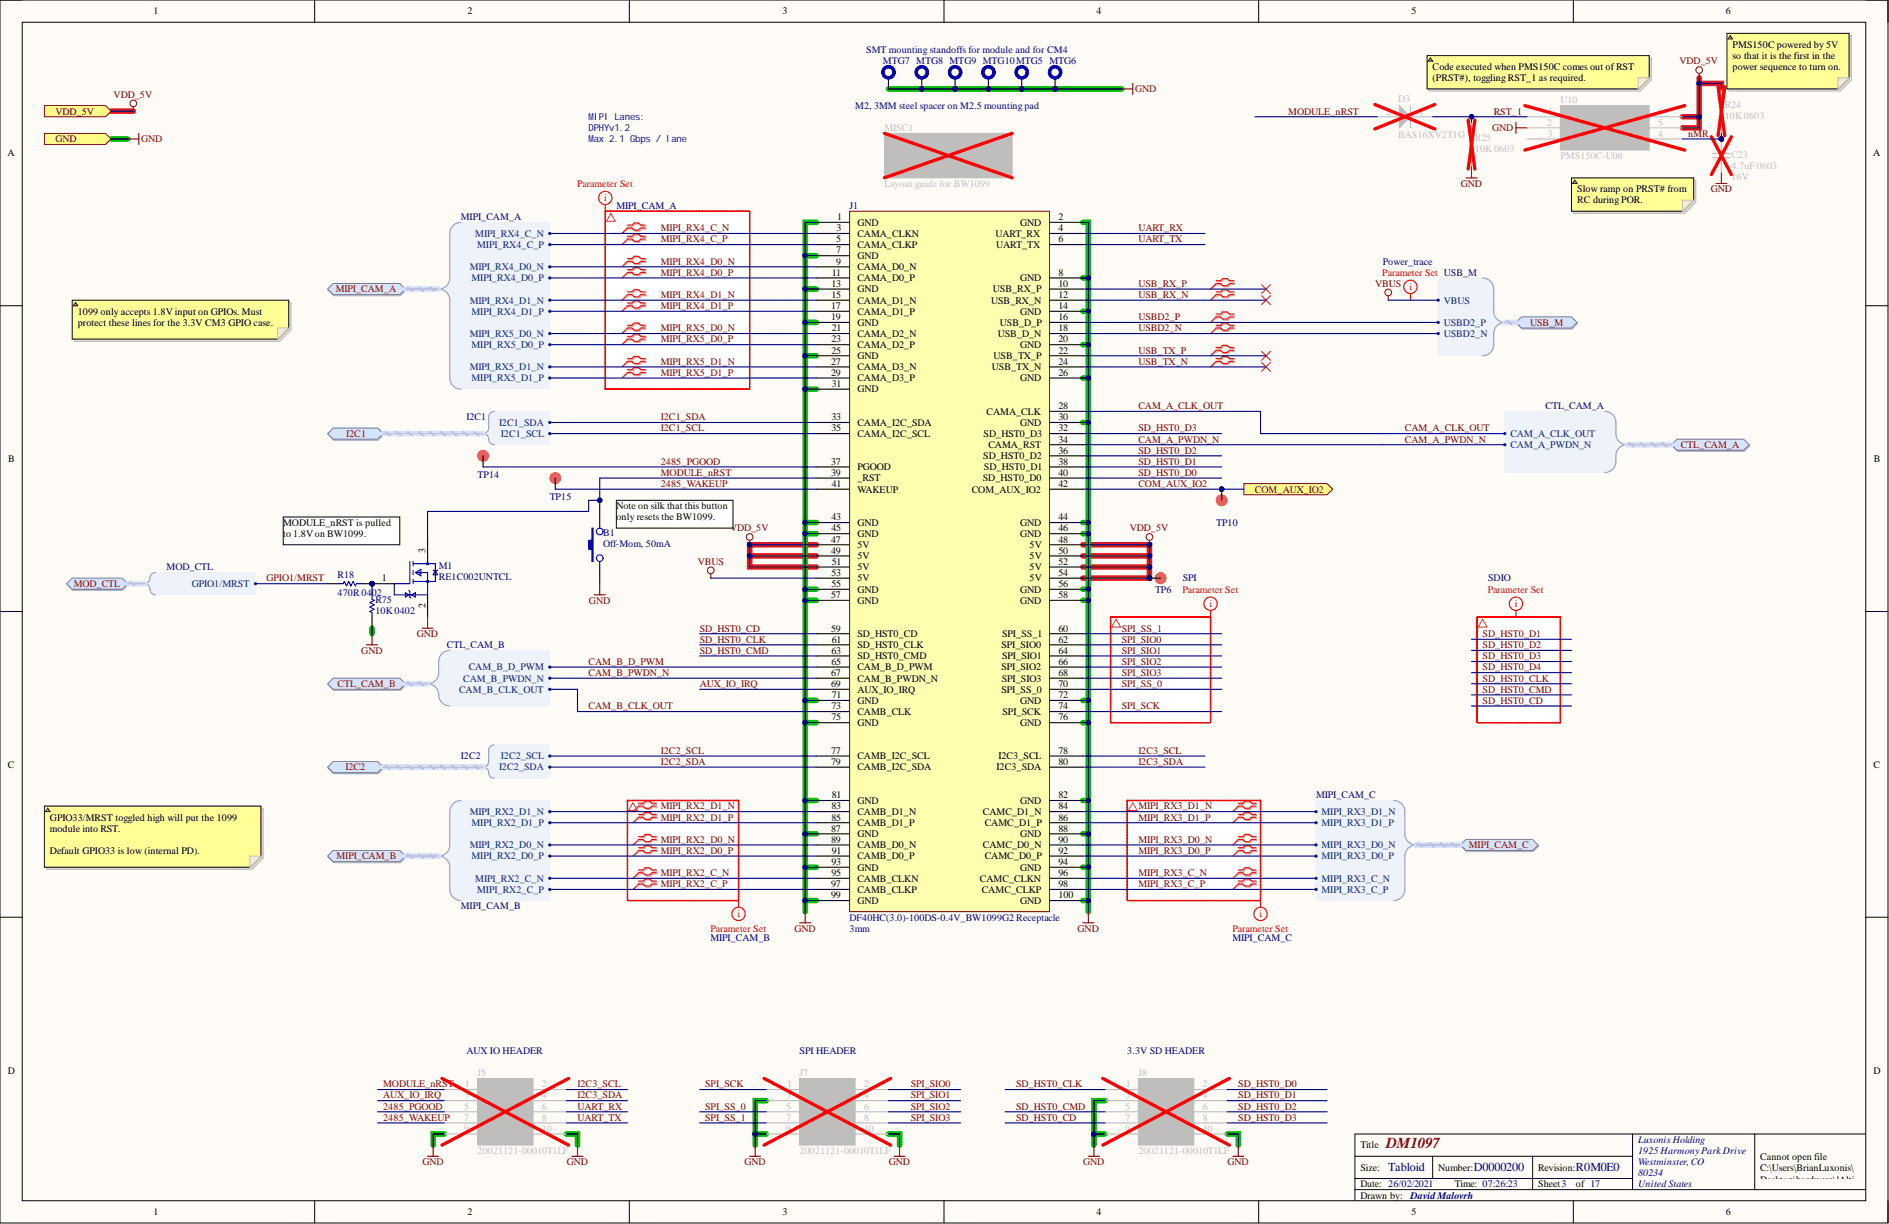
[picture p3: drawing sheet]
<svg xmlns="http://www.w3.org/2000/svg" width="431mm" height="279mm" viewBox="0 0 431 279" stroke-linecap="round" stroke-linejoin="round" font-family="sans-serif">
<defs><g id="words">
<text font-size="3.5" fill="#800000" x="316.6" y="262.2">DM1097</text>
<g font-size="2.8" fill="#000080">
<text x="317.1" y="267.4">Tabloid</text>
<text x="336.6" y="267.4">D0000200</text>
<text x="359.9" y="267.4">R0M0E0</text>
</g>
<g font-size="2.3">
<text x="35.1" y="3.3">1</text>
<text x="106.8" y="3.3">2</text>
<text x="178.7" y="3.3">3</text>
<text x="250.4" y="3.3">4</text>
<text x="322.4" y="3.3">5</text>
<text x="394.2" y="3.3">6</text>
<text x="395.7" y="10.9">PMS150C powered by 5V</text>
<text x="327.2" y="16">Code executed when PMS150C comes out ofRST</text>
<text x="395.7" y="13.5">so that it is the first in the</text>
<text x="395.7" y="16">power sequence to turn on.</text>
<text x="327.2" y="18.5">(PRST#), toggling RST_1 as required.</text>
<text x="1.7" y="35.7">A</text>
<text x="427.8" y="35.7">A</text>
<text x="360.2" y="43.9">Slow ramp on PRST# from</text>
<text x="360.2" y="46.4">RC during POR.</text>
<text x="191.1" y="52.8">3</text>
<text x="191.2" y="50.3">1</text>
<text x="195.8" y="51.5">GND</text>
<text x="233" y="51.5">GND</text>
<text x="241.7" y="50.3">2</text>
<text x="241.7" y="52.8">4</text>
<text x="191" y="55.3">5</text>
<text x="191" y="57.9">7</text>
<text x="195.8" y="54.1">CAMA_CLKN</text>
<text x="195.8" y="56.6">CAMA_CLKP</text>
<text x="195.8" y="59.1">GND</text>
<text x="227.4" y="54.1">UART_RX</text>
<text x="227.5" y="56.6">UART_TX</text>
<text x="241.7" y="55.3">6</text>
<text x="189.9" y="65.5">13</text>
<text x="190" y="62.9">11</text>
<text x="191" y="60.4">9</text>
<text x="195.8" y="61.7">CAMA_D0_N</text>
<text x="195.8" y="64.2">CAMA_D0_P</text>
<text x="233" y="64.2">GND</text>
<text x="241.7" y="62.9">8</text>
<text x="241.7" y="65.5">10</text>
<text x="17.8" y="71.8">1099 only accepts 1.8V input on GPIOs. Must</text>
<text x="189.8" y="70.6">17</text>
<text x="189.9" y="68">15</text>
<text x="195.8" y="66.7">GND</text>
<text x="195.8" y="69.3">CAMA_D1_N</text>
<text x="195.8" y="71.8">CAMA_D1_P</text>
<text x="226.3" y="69.3">USB_RX_N</text>
<text x="226.8" y="66.7">USB_RX_P</text>
<text x="233" y="71.8">GND</text>
<text x="241.7" y="68">12</text>
<text x="241.7" y="70.6">14</text>
<text x="17.8" y="74.4">protect these lines for the 3.3V CM3 GPIO case.</text>
<text x="189.8" y="73.1">19</text>
<text x="190" y="75.6">21</text>
<text x="195.8" y="74.4">GND</text>
<text x="195.8" y="76.9">CAMA_D2_N</text>
<text x="227.9" y="76.9">USB_D_N</text>
<text x="228.4" y="74.4">USB_D_P</text>
<text x="241.7" y="73.1">16</text>
<text x="241.7" y="75.6">18</text>
<text x="189.8" y="83.2">27</text>
<text x="189.9" y="78.2">23</text>
<text x="189.9" y="80.7">25</text>
<text x="195.8" y="79.4">CAMA_D2_P</text>
<text x="195.8" y="82">GND</text>
<text x="226.9" y="82">USB_TX_P</text>
<text x="233" y="79.4">GND</text>
<text x="241.7" y="78.2">20</text>
<text x="241.7" y="80.7">22</text>
<text x="241.7" y="83.2">24</text>
<text x="189.8" y="85.8">29</text>
<text x="190" y="88.3">31</text>
<text x="195.8" y="84.5">CAMA_D3_N</text>
<text x="195.8" y="87.1">CAMA_D3_P</text>
<text x="195.8" y="89.6">GND</text>
<text x="226.5" y="84.5">USB_TX_N</text>
<text x="233" y="87.1">GND</text>
<text x="241.7" y="85.8">26</text>
<text x="189.9" y="95.9">33</text>
<text x="225.3" y="94.7">CAMA_CLK</text>
<text x="241.7" y="93.4">28</text>
<text x="241.7" y="95.9">30</text>
<text x="189.9" y="98.5">35</text>
<text x="195.8" y="97.2">CAMA_I2C_SDA</text>
<text x="195.8" y="99.7">CAMA_I2C_SCL</text>
<text x="224.7" y="99.7">SD_HST0_D3</text>
<text x="233" y="97.2">GND</text>
<text x="241.7" y="98.5">32</text>
<text x="241.7" y="101">34</text>
<text x="1.9" y="105.5">B</text>
<text x="189.8" y="106.1">37</text>
<text x="195.8" y="107.4">PGOOD</text>
<text x="224.6" y="104.8">SD_HST0_D2</text>
<text x="224.7" y="107.4">SD_HST0_D1</text>
<text x="225.8" y="102.3">CAMA_RST</text>
<text x="241.7" y="103.5">36</text>
<text x="241.7" y="106.1">38</text>
<text x="428" y="105.5">B</text>
<text x="189.8" y="108.6">39</text>
<text x="190" y="111.2">41</text>
<text x="195.8" y="109.9">_RST</text>
<text x="195.8" y="112.4">WAKEUP</text>
<text x="222" y="112.4">COM_AUX_IO2</text>
<text x="224.5" y="109.9">SD_HST0_D0</text>
<text x="241.7" y="108.6">40</text>
<text x="241.7" y="111.2">42</text>
<text x="140.8" y="116.2">Note on silk that this button</text>
<text x="140.8" y="118.8">only resets the BW1099.</text>
<text x="189.9" y="118.8">43</text>
<text x="241.7" y="118.8">44</text>
<text x="64.7" y="120">MODULE_nRST is pulled</text>
<text x="64.7" y="122.6">t</text>
<text x="65.4" y="122.6">o 1.8Von BW1099.</text>
<text x="189.8" y="123.8">47</text>
<text x="189.9" y="121.3">45</text>
<text x="195.8" y="120">GND</text>
<text x="195.8" y="122.6">GND</text>
<text x="195.8" y="125.1">5V</text>
<text x="233" y="120">GND</text>
<text x="233" y="122.6">GND</text>
<text x="235.1" y="125.1">5V</text>
<text x="241.7" y="121.3">46</text>
<text x="241.7" y="123.8">48</text>
<text x="97.2" y="126.1" transform="rotate(-90 97.2 126.1)">3</text>
<text x="189.8" y="126.4">49</text>
<text x="189.9" y="131.5">53</text>
<text x="190" y="128.9">51</text>
<text x="195.8" y="127.7">5V</text>
<text x="195.8" y="130.2">5V</text>
<text x="235.1" y="127.7">5V</text>
<text x="235.1" y="130.2">5V</text>
<text x="241.7" y="126.4">50</text>
<text x="241.7" y="128.9">52</text>
<text x="241.7" y="131.5">54</text>
<text x="87.2" y="132.7">1</text>
<text x="189.8" y="136.5">57</text>
<text x="189.9" y="134">55</text>
<text x="195.8" y="132.7">5V</text>
<text x="195.8" y="135.3">GND</text>
<text x="195.8" y="137.8">GND</text>
<text x="233" y="135.3">GND</text>
<text x="233" y="137.8">GND</text>
<text x="235.1" y="132.7">5V</text>
<text x="241.7" y="134">56</text>
<text x="241.7" y="136.5">58</text>
<text x="97.2" y="138.8" transform="rotate(-90 97.2 138.8)">2</text>
<text x="189.8" y="144.2">59</text>
<text x="189.9" y="149.2">63</text>
<text x="190" y="146.7">61</text>
<text x="195.8" y="145.4">SD_HST0_CD</text>
<text x="195.8" y="148">SD_HST0_CLK</text>
<text x="228.7" y="148">SPI_SIO0</text>
<text x="228.9" y="145.4">SPI_SS_1</text>
<text x="241.7" y="144.2">60</text>
<text x="241.7" y="146.7">62</text>
<text x="241.7" y="149.2">64</text>
<text x="189.8" y="154.3">67</text>
<text x="189.9" y="151.8">65</text>
<text x="195.8" y="150.5">SD_HST0_CMD</text>
<text x="195.8" y="153">CAM_B_D_PWM</text>
<text x="195.8" y="155.6">CAM_B_PWDN_N</text>
<text x="228.7" y="153">SPI_SIO2</text>
<text x="228.8" y="155.6">SPI_SIO3</text>
<text x="228.9" y="150.5">SPI_SIO1</text>
<text x="241.7" y="151.8">66</text>
<text x="241.7" y="154.3">68</text>
<text x="189.8" y="156.8">69</text>
<text x="189.9" y="161.9">73</text>
<text x="190" y="159.4">71</text>
<text x="195.8" y="158.1">AUX_IO_IRQ</text>
<text x="195.8" y="160.6">GND</text>
<text x="228.7" y="158.1">SPI_SS_0</text>
<text x="233" y="160.6">GND</text>
<text x="241.7" y="156.8">70</text>
<text x="241.7" y="159.4">72</text>
<text x="241.7" y="161.9">74</text>
<text x="189.9" y="164.5">75</text>
<text x="195.8" y="163.2">CAMB_CLK</text>
<text x="195.8" y="165.7">GND</text>
<text x="229" y="163.2">SPI_SCK</text>
<text x="233" y="165.7">GND</text>
<text x="241.7" y="164.5">76</text>
<text x="189.8" y="172.1">77</text>
<text x="195.8" y="173.3">CAMB_I2C_SCL</text>
<text x="228" y="173.3">I2C3_SCL</text>
<text x="241.7" y="172.1">78</text>
<text x="1.8" y="175.3">C</text>
<text x="189.8" y="174.6">79</text>
<text x="195.8" y="175.9">CAMB_I2C_SDA</text>
<text x="227.6" y="175.9">I2C3_SDA</text>
<text x="241.7" y="174.6">80</text>
<text x="427.9" y="175.3">C</text>
<text x="189.9" y="184.8">83</text>
<text x="190" y="182.2">81</text>
<text x="195.8" y="183.5">GND</text>
<text x="233" y="183.5">GND</text>
<text x="241.7" y="182.2">82</text>
<text x="241.7" y="184.8">84</text>
<text x="11.4" y="187.3">GPIO33/MRST toggled high will put the 1099</text>
<text x="11.4" y="189.8">module into RST.</text>
<text x="189.8" y="189.8">87</text>
<text x="189.9" y="187.3">85</text>
<text x="195.8" y="186">CAMB_D1_N</text>
<text x="195.8" y="188.6">CAMB_D1_P</text>
<text x="195.8" y="191.1">GND</text>
<text x="224.5" y="186">CAMC_D1_N</text>
<text x="224.9" y="188.6">CAMC_D1_P</text>
<text x="233" y="191.1">GND</text>
<text x="241.7" y="187.3">86</text>
<text x="241.7" y="189.8">88</text>
<text x="11.4" y="194.9">Default GPIO33 is low (internal PD).</text>
<text x="189.8" y="192.4">89</text>
<text x="189.9" y="197.4">93</text>
<text x="190" y="194.9">91</text>
<text x="195.8" y="193.6">CAMB_D0_N</text>
<text x="195.8" y="196.2">CAMB_D0_P</text>
<text x="224.5" y="193.6">CAMC_D0_N</text>
<text x="224.9" y="196.2">CAMC_D0_P</text>
<text x="241.7" y="192.4">90</text>
<text x="241.7" y="194.9">92</text>
<text x="241.7" y="197.4">94</text>
<text x="189.8" y="202.5">97</text>
<text x="189.9" y="200">95</text>
<text x="195.8" y="198.7">GND</text>
<text x="195.8" y="201.3">CAMB_CLKN</text>
<text x="195.8" y="203.8">CAMB_CLKP</text>
<text x="223.8" y="201.3">CAMC_CLKN</text>
<text x="224.2" y="203.8">CAMC_CLKP</text>
<text x="233" y="198.7">GND</text>
<text x="241.7" y="200">96</text>
<text x="241.7" y="202.5">98</text>
<text x="189.8" y="205.1">99</text>
<text x="195.8" y="206.3">GND</text>
<text x="233" y="206.3">GND</text>
<text x="241.7" y="205.1">100</text>
<text x="1.8" y="245.1">D</text>
<text x="427.9" y="245.1">D</text>
<text x="310.7" y="262.2">Title</text>
<text x="310.7" y="267.2">Size:</text>
<text x="328.5" y="267.2">Number:</text>
<text x="351.3" y="267.2">Revision:</text>
<text x="402" y="264.9">Cannot open file</text>
<text x="402" y="267.4">C:\Users\BrianLuxonis\</text>
<text x="402" y="269.9">Desktop\hardware\!Alti</text>
<text x="310.7" y="271">Date: 26/02/2021</text>
<text x="310.7" y="273.6">Drawn by:</text>
<text x="332.3" y="271">Time: 07:26:23</text>
<text x="351.3" y="271">Sheet3</text>
<text x="359.9" y="271">of 17</text>
<text x="402" y="272.5">um_Shared\Templates\L</text>
<text x="402" y="275">uxonis_Logo.png</text>
<text x="35.1" y="277.4">1</text>
<text x="106.8" y="277.4">2</text>
<text x="178.7" y="277.4">3</text>
<text x="250.4" y="277.4">4</text>
<text x="322.4" y="277.4">5</text>
<text x="394.2" y="277.4">6</text>
</g>
<g font-size="2.3" fill="#000080">
<text x="197.9" y="12.2">SMT mounting standoffs for module and for CM4</text>
<text x="201.7" y="14.7">MTG7 MTG8 MTG9 MTG10MTG5 MTG6</text>
<text x="195.3" y="24.9">M2, 3MM steel spacer on M2.5 mountingpad</text>
<text x="140.8" y="47.7">MIPI_CAM_A</text>
<text x="194" y="47.7">J1</text>
<text x="105.3" y="50.3">MIPI_CAM_A</text>
<text x="315.8" y="60.4">Power_trace</text>
<text x="106.5" y="95.9">I2C1</text>
<text x="353" y="93.4">CTL_CAM_A</text>
<text x="109.1" y="109.1">TP14</text>
<text x="125.6" y="114.2">TP15</text>
<text x="137.7" y="122.3">B1</text>
<text x="137.7" y="124.9">Off-Mom, 50mA</text>
<text x="277.8" y="120">TP10</text>
<text x="38" y="130.2">MOD_CTL</text>
<text x="77.1" y="132">R18</text>
<text x="100.2" y="129.9">M1</text>
<text x="77.1" y="136">470R 0402</text>
<text x="85.7" y="137.6">R75</text>
<text x="100.2" y="132.5">RE1C002UNTCL</text>
<text x="263.8" y="135.3">TP6</text>
<text x="270.1" y="132.7">SPI</text>
<text x="339.9" y="132.7">SDIO</text>
<text x="85.7" y="140.1">10K0402</text>
<text x="102.1" y="148">CTL_CAM_B</text>
<text x="105.3" y="173.3">I2C2</text>
<text x="300.6" y="182.2">MIPI_CAM_C</text>
<text x="105.3" y="207.6">MIPI_CAM_B</text>
<text x="162.3" y="214.7">MIPI_CAM_B</text>
<text x="194" y="212.7">3mm</text>
<text x="194" y="210.1">DF40HC(3.0)-100DS-0.4V_BW1099G2 Receptacle</text>
<text x="281.5" y="214.7">MIPI_CAM_C</text>
<text x="106.5" y="240.6">AUX IO HEADER</text>
<text x="182.6" y="240.6">SPI HEADER</text>
<text x="257.5" y="240.6">3.3V SD HEADER</text>
<text x="374.1" y="260.9">Luxonis Holding</text>
<text x="374.1" y="263.4">1925 HarmonyParkDrive</text>
<text x="374.1" y="266">Westminster, CO</text>
<text x="374.1" y="268.5">80234</text>
<text x="322.1" y="273.6">DavidMalovrh</text>
<text x="374.1" y="271">UnitedStates</text>
</g>
<g font-size="2.3" fill="#800000">
<text x="383.6" y="14.7">VDD_5V</text>
<text x="26" y="22.3">VDD_5V</text>
<text x="259.2" y="21.1">GND</text>
<text x="12.7" y="26.1">VDD_5V</text>
<text x="294.2" y="26.1">MODULE_nRST</text>
<text x="340.8" y="29.9">GND</text>
<text x="341.2" y="26.1">RST_1</text>
<text x="12.7" y="32.5">GND</text>
<text x="32.2" y="32.5">GND</text>
<text x="385.6" y="31.2">nMR</text>
<text x="333.6" y="42.6">GND</text>
<text x="390.7" y="43.9">GND</text>
<text x="150.9" y="52.8">MIPI_RX4_C_N</text>
<text x="260" y="52.8">UART_RX</text>
<text x="150.9" y="55.3">MIPI_RX4_C_P</text>
<text x="260" y="55.3">UART_TX</text>
<text x="150.9" y="60.4">MIPI_RX4_D0_N</text>
<text x="150.9" y="62.9">MIPI_RX4_D0_P</text>
<text x="260" y="65.5">USB_RX_P</text>
<text x="314.1" y="65.5">VBUS</text>
<text x="76.7" y="66.7">MIPI_CAM_A</text>
<text x="150.9" y="68">MIPI_RX4_D1_N</text>
<text x="150.9" y="70.6">MIPI_RX4_D1_P</text>
<text x="260" y="68">USB_RX_N</text>
<text x="150.9" y="75.6">MIPI_RX5_D0_N</text>
<text x="260" y="73.1">USBD2_P</text>
<text x="260" y="75.6">USBD2_N</text>
<text x="349.5" y="74.4">USB_M</text>
<text x="150.9" y="78.2">MIPI_RX5_D0_P</text>
<text x="150.9" y="83.2">MIPI_RX5_D1_N</text>
<text x="260" y="80.7">USB_TX_P</text>
<text x="260" y="83.2">USB_TX_N</text>
<text x="150.9" y="85.8">MIPI_RX5_D1_P</text>
<text x="150.9" y="95.9">I2C1_SDA</text>
<text x="260" y="93.4">CAM_A_CLK_OUT</text>
<text x="79.1" y="99.7">I2C1</text>
<text x="150.9" y="98.5">I2C1_SCL</text>
<text x="260" y="101">CAM_A_PWDN_N</text>
<text x="260" y="98.5">SD_HST0_D3</text>
<text x="320.9" y="98.5">CAM_A_CLK_OUT</text>
<text x="320.9" y="101">CAM_A_PWDN_N</text>
<text x="150.9" y="106.1">2485_PGOOD</text>
<text x="260" y="106.1">SD_HST0_D1</text>
<text x="260" y="103.5">SD_HST0_D2</text>
<text x="383.9" y="102.3">CTL_CAM_A</text>
<text x="150.9" y="108.6">MODULE_nRST</text>
<text x="150.9" y="111.2">2485_WAKEUP</text>
<text x="260" y="111.2">COM_AUX_IO2</text>
<text x="260" y="108.6">SD_HST0_D0</text>
<text x="286.6" y="112.4">COM_AUX_IO2</text>
<text x="166.7" y="121.3">VDD_5V</text>
<text x="258.1" y="121.3">VDD_5V</text>
<text x="159.4" y="128.9">VBUS</text>
<text x="16.8" y="134">MOD_CTL</text>
<text x="60.9" y="132.7">GPIO1/MRST</text>
<text x="134.5" y="137.8">GND</text>
<text x="82.5" y="149.2">GND</text>
<text x="95.2" y="145.4">GND</text>
<text x="159.8" y="144.2">SD_HST0_CD</text>
<text x="159.8" y="146.7">SD_HST0_CLK</text>
<text x="159.8" y="149.2">SD_HST0_CMD</text>
<text x="256.2" y="144.2">SPI_SS_1</text>
<text x="256.2" y="146.7">SPI_SIO0</text>
<text x="256.2" y="149.2">SPI_SIO1</text>
<text x="338.6" y="145.4">SD_HST0_D1</text>
<text x="338.6" y="148">SD_HST0_D2</text>
<text x="134.4" y="154.3">CAM_B_PWDN_N</text>
<text x="134.4" y="151.8">CAM_B_D_PWM</text>
<text x="256.2" y="151.8">SPI_SIO2</text>
<text x="256.2" y="154.3">SPI_SIO3</text>
<text x="338.6" y="150.5">SD_HST0_D3</text>
<text x="338.6" y="153">SD_HST0_D4</text>
<text x="338.6" y="155.6">SD_HST0_CLK</text>
<text x="77.1" y="156.8">CTL_CAM_B</text>
<text x="134.4" y="161.9">CAM_B_CLK_OUT</text>
<text x="159.8" y="156.8">AUX_IO_IRQ</text>
<text x="256.2" y="156.8">SPI_SS_0</text>
<text x="256.2" y="161.9">SPI_SCK</text>
<text x="338.6" y="160.6">SD_HST0_CD</text>
<text x="338.6" y="158.1">SD_HST0_CMD</text>
<text x="150.9" y="172.1">I2C2_SCL</text>
<text x="260" y="172.1">I2C3_SCL</text>
<text x="78.9" y="175.9">I2C2</text>
<text x="150.9" y="174.6">I2C2_SDA</text>
<text x="260" y="174.6">I2C3_SDA</text>
<text x="150.9" y="184.8">MIPI_RX2_D1_N</text>
<text x="260" y="184.8">MIPI_RX3_D1_N</text>
<text x="150.9" y="187.3">MIPI_RX2_D1_P</text>
<text x="260" y="187.3">MIPI_RX3_D1_P</text>
<text x="76.9" y="196.2">MIPI_CAM_B</text>
<text x="150.9" y="192.4">MIPI_RX2_D0_N</text>
<text x="150.9" y="194.9">MIPI_RX2_D0_P</text>
<text x="260" y="192.4">MIPI_RX3_D0_N</text>
<text x="260" y="194.9">MIPI_RX3_D0_P</text>
<text x="335.5" y="193.6">MIPI_CAM_C</text>
<text x="150.9" y="202.5">MIPI_RX2_C_P</text>
<text x="150.9" y="200">MIPI_RX2_C_N</text>
<text x="260" y="202.5">MIPI_RX3_C_P</text>
<text x="260" y="200">MIPI_RX3_C_N</text>
<text x="181.4" y="212.7">GND</text>
<text x="246.1" y="212.7">GND</text>
<text x="87.5" y="250.7">AUX_IO_IRQ</text>
<text x="87.5" y="248.2">MODULE_nRST</text>
<text x="131.9" y="248.2">I2C3_SCL</text>
<text x="131.9" y="250.7">I2C3_SDA</text>
<text x="161.1" y="248.2">SPI_SCK</text>
<text x="208" y="248.2">SPI_SIO0</text>
<text x="208" y="250.7">SPI_SIO1</text>
<text x="232.1" y="248.2">SD_HST0_CLK</text>
<text x="282.8" y="248.2">SD_HST0_D0</text>
<text x="282.8" y="250.7">SD_HST0_D1</text>
<text x="87.5" y="253.3">2485_PGOOD</text>
<text x="87.5" y="255.8">2485_WAKEUP</text>
<text x="131.9" y="255.8">UART_TX</text>
<text x="131.9" y="253.3">UART_RX</text>
<text x="161.1" y="255.8">SPI_SS_1</text>
<text x="161.1" y="253.3">SPI_SS_0</text>
<text x="208" y="253.3">SPI_SIO2</text>
<text x="208" y="255.8">SPI_SIO3</text>
<text x="232.1" y="255.8">SD_HST0_CD</text>
<text x="232.1" y="253.3">SD_HST0_CMD</text>
<text x="282.8" y="253.3">SD_HST0_D2</text>
<text x="282.8" y="255.8">SD_HST0_D3</text>
<text x="96.5" y="266">GND</text>
<text x="129.4" y="266">GND</text>
<text x="170" y="266">GND</text>
<text x="203" y="266">GND</text>
<text x="247.4" y="266">GND</text>
<text x="280.4" y="266">GND</text>
</g>
<g font-size="2.3" fill="#bfbebc">
<text x="319.4" y="23.4">D3</text>
<text x="356.4" y="23.6">U10</text>
<text x="202" y="29.9">MISC1</text>
<text x="316.6" y="26.1">2</text>
<text x="324.2" y="26.1">1</text>
<text x="353.3" y="28.7">2</text>
<text x="353.5" y="26.1">1</text>
<text x="358.2" y="27.4">PA4</text>
<text x="358.2" y="29.9">GND</text>
<text x="370" y="29.9">VDD</text>
<text x="371" y="27.4">PA3</text>
<text x="378.7" y="26.1">6</text>
<text x="378.7" y="28.7">5</text>
<text x="393.9" y="24.6">R24</text>
<text x="393.9" y="27.2">10K0603</text>
<text x="319.4" y="31.5">BAS16XV2T1G</text>
<text x="336.9" y="32.2">R25</text>
<text x="336.9" y="34.8">10K0603</text>
<text x="353.4" y="31.2">3</text>
<text x="358.2" y="32.5">PA6</text>
<text x="366" y="32.5">PA5/RST</text>
<text x="378.7" y="31.2">4</text>
<text x="204.5" y="36.3">BW1099 Placement Guide</text>
<text x="356.4" y="36.3">PMS150C-U06</text>
<text x="395.5" y="41.1">16V</text>
<text x="395.5" y="36">C23</text>
<text x="395.5" y="38.6">4.7uF 0603</text>
<text x="202" y="42.6">Layout guide for BW1099</text>
<text x="109.1" y="245.7">J5</text>
<text x="182.6" y="245.7">J7</text>
<text x="260" y="245.7">J8</text>
<text x="106.1" y="250.7">3</text>
<text x="106.2" y="248.2">1</text>
<text x="123.8" y="248.2">2</text>
<text x="123.8" y="250.7">4</text>
<text x="179.7" y="250.7">3</text>
<text x="179.8" y="248.2">1</text>
<text x="197.3" y="248.2">2</text>
<text x="197.3" y="250.7">4</text>
<text x="257" y="250.7">3</text>
<text x="257.1" y="248.2">1</text>
<text x="274.7" y="248.2">2</text>
<text x="274.7" y="250.7">4</text>
<text x="106" y="253.3">5</text>
<text x="106" y="255.8">7</text>
<text x="110.8" y="252">3</text>
<text x="110.8" y="257.1">7</text>
<text x="118.9" y="252">4</text>
<text x="118.9" y="254.5">6</text>
<text x="119" y="257.1">8</text>
<text x="123.8" y="253.3">6</text>
<text x="123.8" y="255.8">8</text>
<text x="179.6" y="253.3">5</text>
<text x="179.6" y="255.8">7</text>
<text x="184.4" y="252">3</text>
<text x="184.4" y="257.1">7</text>
<text x="192.4" y="252">4</text>
<text x="192.5" y="257.1">8</text>
<text x="197.3" y="253.3">6</text>
<text x="197.3" y="255.8">8</text>
<text x="257" y="253.3">5</text>
<text x="257" y="255.8">7</text>
<text x="261.8" y="252">3</text>
<text x="261.8" y="257.1">7</text>
<text x="269.8" y="252">4</text>
<text x="269.9" y="257.1">8</text>
<text x="274.7" y="253.3">6</text>
<text x="274.7" y="255.8">8</text>
<text x="106" y="258.4">9</text>
<text x="109.1" y="263.4">20021121-00010T1LF</text>
<text x="123.8" y="258.4">10</text>
<text x="179.6" y="258.4">9</text>
<text x="182.6" y="263.4">20021121-00010T1LF</text>
<text x="197.3" y="258.4">10</text>
<text x="257" y="258.4">9</text>
<text x="260" y="263.4">20021121-00010T1LF</text>
<text x="274.7" y="258.4">10</text>
</g>
<g font-size="2.3" fill="#f00">
<text x="131.8" y="42.6">Parameter Set</text>
<text x="138" y="45.9">i</text>
<text x="315.7" y="62.9">Parameter Set USB_M</text>
<text x="321.9" y="66.2">i</text>
<text x="270.1" y="135.3">Parameter Set</text>
<text x="339.8" y="135.3">Parameter Set</text>
<text x="276.2" y="138.6">i</text>
<text x="346" y="138.6">i</text>
<text x="168.4" y="209.4">i</text>
<text x="287.6" y="209.4">i</text>
<text x="162.3" y="212.7">Parameter Set</text>
<text x="281.5" y="212.7">Parameter Set</text>
</g>
<g font-size="2.3" fill="#003a70">
<text x="108.6" y="54.1">MIPI_RX4_C_N</text>
<text x="109" y="56.6">MIPI_RX4_C_P</text>
<text x="107.3" y="61.7">MIPI_RX4_D0_N</text>
<text x="107.7" y="64.2">MIPI_RX4_D0_P</text>
<text x="107.3" y="69.3">MIPI_RX4_D1_N</text>
<text x="107.7" y="71.8">MIPI_RX4_D1_P</text>
<text x="329.8" y="69.3">VBUS</text>
<text x="107.3" y="76.9">MIPI_RX5_D0_N</text>
<text x="329.8" y="74.4">USBD2_P</text>
<text x="329.8" y="76.9">USBD2_N</text>
<text x="107.7" y="79.4">MIPI_RX5_D0_P</text>
<text x="107.3" y="84.5">MIPI_RX5_D1_N</text>
<text x="107.7" y="87.1">MIPI_RX5_D1_P</text>
<text x="114" y="97.2">I2C1_SDA</text>
<text x="114.4" y="99.7">I2C1_SCL</text>
<text x="345" y="99.7">CAM_A_CLK_OUT</text>
<text x="345" y="102.3">CAM_A_PWDN_N</text>
<text x="43.8" y="134">GPIO1/MRST</text>
<text x="105.8" y="155.6">CAM_B_PWDN_N</text>
<text x="107" y="153">CAM_B_D_PWM</text>
<text x="104.8" y="158.1">CAM_B_CLK_OUT</text>
<text x="114.4" y="173.3">I2C2_SCL</text>
<text x="114" y="175.9">I2C2_SDA</text>
<text x="107.3" y="186">MIPI_RX2_D1_N</text>
<text x="107.7" y="188.6">MIPI_RX2_D1_P</text>
<text x="301.9" y="188.6">MIPI_RX3_D1_P</text>
<text x="301.9" y="186">MIPI_RX3_D1_N</text>
<text x="107.3" y="193.6">MIPI_RX2_D0_N</text>
<text x="107.7" y="196.2">MIPI_RX2_D0_P</text>
<text x="301.9" y="196.2">MIPI_RX3_D0_P</text>
<text x="301.9" y="193.6">MIPI_RX3_D0_N</text>
<text x="108.6" y="201.3">MIPI_RX2_C_N</text>
<text x="109" y="203.8">MIPI_RX2_C_P</text>
<text x="301.9" y="203.8">MIPI_RX3_C_P</text>
<text x="301.9" y="201.3">MIPI_RX3_C_N</text>
</g>
<g font-size="2.2" fill="#000080">
<text x="134.4" y="27.4">MIPI Lanes:</text>
<text x="134.4" y="29.9">DPHYv1.2</text>
<text x="134.4" y="32.5">Max 2.1 Gbps / lane</text>
</g>
</g></defs>
<path d="M0 0h431.2v279.2h-431.2z" fill-rule="evenodd" fill="#fffcf8"/>
<path d="M0 0h431.2v279.2h-431.2z" fill="none" stroke="#000" stroke-width=".23"/>
<path d="M5.1 5.1h421v269h-421z" fill-rule="evenodd" fill="#fffcf8"/>
<g fill="none" stroke="#000" stroke-width=".23">
<path d="M0 0h5.1M5.1 5.1h421v269h-421zM71.9 0v5.1M143.7 0v5.1M215.6 0v5.1M287.5 0v5.1M359.3 0v5.1M426.1 0h5.1v5.1M0 69.8h5.1M426.1 69.8h5.1M0 139.6h5.1M426.1 139.6h5.1"/>
<path d="M0 209.4h5.1M426.1 209.4h5.1M71.9 274.1v5.1M143.7 274.1v5.1M215.6 274.1v5.1M287.5 274.1v5.1M359.3 274.1v5.1M431.2 274.1v5.1"/>
</g>
<g fill="#fff">
<path d="M257.5 182.7h30.4v22.9h-30.4z" fill-rule="evenodd"/>
<path d="M138.2 48.2h33v40.6h-33z" fill-rule="evenodd"/>
<path d="M143.3 182.7h25.4v22.9h-25.4z" fill-rule="evenodd"/>
<path d="M253.7 140.9h22.8v24.1h-22.8z" fill-rule="evenodd"/>
<path d="M337.4 140.9h19v24.1h-19z" fill-rule="evenodd"/>
</g>
<path d="M388.1 17.8v8.8M388.1 19h5.1v1.3M25.4 25.4h5M384.3 26.6h3.8v2.6h-3.8M186.4 126.9h-15.2v2.5h15.2M186.4 124.4h-15.2v2.5M247.3 126.9h15.2v5.1h-15.2M247.3 124.4h15.2v2.5M247.3 129.4h15.2" fill="none" stroke="#ee0e22" stroke-width="1.3"/>
<g fill="none" stroke="#00be00" stroke-width="1.3">
<path d="M25.4 31.7h3.8M202.9 20.3h53.3M183.9 58.4h2.5M186.4 50.8h-2.5v157.3M247.3 50.8h1.3v157.3M183.9 73.6h2.5M183.9 66h2.5M247.3 78.7h1.3M247.3 71.1h1.3M247.3 63.4h1.3M183.9 88.8h2.5M183.9 81.2h2.5"/>
<path d="M247.3 96.4h1.3M247.3 86.3h1.3M183.9 119.3h2.5M247.3 119.3h1.3M183.9 137h2.5M183.9 134.5h2.5M183.9 121.8h2.5M247.3 137h1.3M247.3 134.5h1.3M247.3 121.8h1.3M85 143.4v1.3M183.9 159.9h2.5"/>
<path d="M247.3 159.9h1.3M183.9 165h2.5M247.3 165h1.3M183.9 198h2.5M183.9 190.3h2.5M183.9 182.7h2.5M247.3 198h1.3M247.3 190.3h1.3M247.3 182.7h1.3M183.9 205.6h2.5M247.3 205.6h1.3M101.5 258.9h-2.6v2.5"/>
<path d="M129.4 258.9h2.5v2.5M175 258.9h-2.5v2.5M175 251.3h-2.5v7.6M202.9 258.9h2.6v2.5M252.4 258.9h-2.5v2.5M252.4 251.3h-2.5v7.6M280.3 258.9h2.5v2.5"/>
</g>
<path d="M372.9 258.9v12.7M400.8 258.9v12.7M426.1 258.9h-116.6v15.2M309.5 263.9h63.4M309.5 271.6h116.6M309.5 269h63.4M327.2 263.9v5.1M350 263.9v7.7" fill="none" stroke="#000" stroke-width=".23"/>
<path d="M104 183l1.3-.3h20.3v22.9h-20.3l-1.3-.3-1-1-.3-1.3v-5.7l-.6-1-1.3-.9 1.3-.8 .6-1.1v-8.2l.3-1.3z" fill-rule="evenodd" fill="#edf2fb"/>
<path d="M104 183l1.3-.3h20.3v22.9h-20.3l-1.3-.3-1-1-.3-1.3v-5.7l-.6-1-1.3-.9 1.3-.8 .6-1.1v-8.2l.3-1.3z" fill="none" stroke="#edf2fb" stroke-width=".23"/>
<path d="M105.3 182.7a2.54 2.54 0 0 0-2.6 2.6v7.6a2.53 2.53 0 0 1-2.5 2.5 2.54 2.54 0 0 1 2.5 2.6v5a2.54 2.54 0 0 0 2.6 2.6" fill="none" stroke="#8f9ec9" stroke-width=".25"/>
<circle cx="125.6" cy="203" r=".26" fill="#003a70"/>
<circle cx="125.6" cy="203" r=".26" fill="none" stroke="#003a70" stroke-width=".23"/>
<circle cx="125.6" cy="200.5" r=".26" fill="#003a70"/>
<circle cx="125.6" cy="200.5" r=".26" fill="none" stroke="#003a70" stroke-width=".23"/>
<circle cx="125.6" cy="195.4" r=".26" fill="#003a70"/>
<circle cx="125.6" cy="195.4" r=".26" fill="none" stroke="#003a70" stroke-width=".23"/>
<circle cx="125.6" cy="192.9" r=".26" fill="#003a70"/>
<circle cx="125.6" cy="192.9" r=".26" fill="none" stroke="#003a70" stroke-width=".23"/>
<circle cx="125.6" cy="187.8" r=".26" fill="#003a70"/>
<circle cx="125.6" cy="187.8" r=".26" fill="none" stroke="#003a70" stroke-width=".23"/>
<circle cx="125.6" cy="185.3" r=".26" fill="#003a70"/>
<circle cx="125.6" cy="185.3" r=".26" fill="none" stroke="#003a70" stroke-width=".23"/>
<path d="M76.2 194.4h15.2l1.3 1.3-1.3 1.2h-15.2l-1.2-1.2z" fill-rule="evenodd" fill="#bac0ca"/>
<path d="M76.2 194.4h15.2l1.3 1.3-1.3 1.2h-15.2l-1.2-1.2z" fill="none" stroke="#a6acb6" stroke-width=".23"/>
<path d="M76.1 194.1h15.2l1.3 1.3-1.3 1.3h-15.2l-1.3-1.3z" fill-rule="evenodd" fill="#d5e4ff"/>
<path d="M76.1 194.1h15.2l1.3 1.3-1.3 1.3h-15.2l-1.3-1.3z" fill="none" stroke="#71809b" stroke-width=".23"/>
<path d="M104 51.1l1.3-.3h20.3v38h-20.3l-1.3-.3-1-.9-.3-1.3v-18.4l-.6-1.1-1.3-.8 1.3-.9 .6-1v-10.8l.3-1.3z" fill-rule="evenodd" fill="#edf2fb"/>
<path d="M104 51.1l1.3-.3h20.3v38h-20.3l-1.3-.3-1-.9-.3-1.3v-18.4l-.6-1.1-1.3-.8 1.3-.9 .6-1v-10.8l.3-1.3z" fill="none" stroke="#edf2fb" stroke-width=".23"/>
<path d="M105.3 50.8a2.54 2.54 0 0 0-2.6 2.5v10.1a2.53 2.53 0 0 1-2.5 2.6 2.53 2.53 0 0 1 2.5 2.5v17.8a2.53 2.53 0 0 0 2.6 2.5" fill="none" stroke="#8f9ec9" stroke-width=".25"/>
<circle cx="125.6" cy="55.8" r=".25" fill="#003a70"/>
<circle cx="125.6" cy="55.8" r=".25" fill="none" stroke="#003a70" stroke-width=".23"/>
<circle cx="125.6" cy="53.3" r=".25" fill="#003a70"/>
<circle cx="125.6" cy="53.3" r=".25" fill="none" stroke="#003a70" stroke-width=".23"/>
<circle cx="125.6" cy="63.4" r=".25" fill="#003a70"/>
<circle cx="125.6" cy="63.4" r=".25" fill="none" stroke="#003a70" stroke-width=".23"/>
<circle cx="125.6" cy="60.9" r=".25" fill="#003a70"/>
<circle cx="125.6" cy="60.9" r=".25" fill="none" stroke="#003a70" stroke-width=".23"/>
<circle cx="125.6" cy="71.1" r=".25" fill="#003a70"/>
<circle cx="125.6" cy="71.1" r=".25" fill="none" stroke="#003a70" stroke-width=".23"/>
<circle cx="125.6" cy="68.5" r=".25" fill="#003a70"/>
<circle cx="125.6" cy="68.5" r=".25" fill="none" stroke="#003a70" stroke-width=".23"/>
<circle cx="125.6" cy="78.7" r=".25" fill="#003a70"/>
<circle cx="125.6" cy="78.7" r=".25" fill="none" stroke="#003a70" stroke-width=".23"/>
<circle cx="125.6" cy="76.1" r=".25" fill="#003a70"/>
<circle cx="125.6" cy="76.1" r=".25" fill="none" stroke="#003a70" stroke-width=".23"/>
<circle cx="125.6" cy="86.3" r=".25" fill="#003a70"/>
<circle cx="125.6" cy="86.3" r=".25" fill="none" stroke="#003a70" stroke-width=".23"/>
<circle cx="125.6" cy="83.8" r=".25" fill="#003a70"/>
<circle cx="125.6" cy="83.8" r=".25" fill="none" stroke="#003a70" stroke-width=".23"/>
<path d="M76.2 65h15.2l1.3 1.2-1.3 1.3h-15.2l-1.2-1.3z" fill-rule="evenodd" fill="#bac0ca"/>
<path d="M76.2 65h15.2l1.3 1.2-1.3 1.3h-15.2l-1.2-1.3z" fill="none" stroke="#a6acb6" stroke-width=".23"/>
<path d="M76.1 64.7h15.2l1.3 1.3-1.3 1.3h-15.2l-1.3-1.3z" fill-rule="evenodd" fill="#d5e4ff"/>
<path d="M76.1 64.7h15.2l1.3 1.3-1.3 1.3h-15.2l-1.3-1.3z" fill="none" stroke="#71809b" stroke-width=".23"/>
<path d="M300.6 182.7h17.7l1.3 .3 1 1 .3 1.3v5.7l.6 1 1.3 .9-1.3 .8-.6 1.1v8.2l-.3 1.3-1 1-1.3 .3h-17.7z" fill-rule="evenodd" fill="#edf2fb"/>
<path d="M300.6 182.7h17.7l1.3 .3 1 1 .3 1.3v5.7l.6 1 1.3 .9-1.3 .8-.6 1.1v8.2l-.3 1.3-1 1-1.3 .3h-17.7z" fill="none" stroke="#edf2fb" stroke-width=".23"/>
<path d="M318.3 182.7a2.54 2.54 0 0 1 2.6 2.6v5a2.54 2.54 0 0 0 2.5 2.6 2.54 2.54 0 0 0-2.5 2.5v7.6a2.53 2.53 0 0 1-2.6 2.6" fill="none" stroke="#8f9ec9" stroke-width=".25"/>
<circle cx="300.6" cy="203" r=".26" fill="#003a70"/>
<circle cx="300.6" cy="203" r=".26" fill="none" stroke="#003a70" stroke-width=".23"/>
<circle cx="300.6" cy="200.5" r=".26" fill="#003a70"/>
<circle cx="300.6" cy="200.5" r=".26" fill="none" stroke="#003a70" stroke-width=".23"/>
<circle cx="300.6" cy="195.4" r=".26" fill="#003a70"/>
<circle cx="300.6" cy="195.4" r=".26" fill="none" stroke="#003a70" stroke-width=".23"/>
<circle cx="300.6" cy="192.9" r=".26" fill="#003a70"/>
<circle cx="300.6" cy="192.9" r=".26" fill="none" stroke="#003a70" stroke-width=".23"/>
<circle cx="300.6" cy="187.8" r=".26" fill="#003a70"/>
<circle cx="300.6" cy="187.8" r=".26" fill="none" stroke="#003a70" stroke-width=".23"/>
<circle cx="300.6" cy="185.3" r=".26" fill="#003a70"/>
<circle cx="300.6" cy="185.3" r=".26" fill="none" stroke="#003a70" stroke-width=".23"/>
<path d="M335 191.9h15.2l1.2 1.2-1.2 1.3h-15.2l-1.3-1.3z" fill-rule="evenodd" fill="#bac0ca"/>
<path d="M335 191.9h15.2l1.2 1.2-1.2 1.3h-15.2l-1.3-1.3z" fill="none" stroke="#a6acb6" stroke-width=".23"/>
<path d="M334.8 191.6h15.2l1.3 1.3-1.3 1.2h-15.2l-1.2-1.2z" fill-rule="evenodd" fill="#d5e4ff"/>
<path d="M334.8 191.6h15.2l1.3 1.3-1.3 1.2h-15.2l-1.2-1.2z" fill="none" stroke="#71809b" stroke-width=".23"/>
<path d="M112.2 170.2l.7-.2h12.7v7.7h-12.7a1.31 1.31 0 0 1-1.3-1.6l-.3-.6-.6-.4 .6-.4 .3-.5v-2.9l.2-.6z" fill-rule="evenodd" fill="#edf2fb"/>
<path d="M112.2 170.2l.7-.2h12.7v7.7h-12.7a1.31 1.31 0 0 1-1.3-1.6l-.3-.6-.6-.4 .6-.4 .3-.5v-2.9l.2-.6z" fill="none" stroke="#edf2fb" stroke-width=".23"/>
<path d="M112.9 170a1.27 1.27 0 0 0-1.3 1.3v2.5a1.26 1.26 0 0 1-1.3 1.3 1.44 1.44 0 0 1 1.4 1.7 1.27 1.27 0 0 0 1.2 .9" fill="none" stroke="#8f9ec9" stroke-width=".25"/>
<circle cx="125.6" cy="175.1" r=".26" fill="#003a70"/>
<circle cx="125.6" cy="175.1" r=".26" fill="none" stroke="#003a70" stroke-width=".23"/>
<circle cx="125.6" cy="172.6" r=".25" fill="#003a70"/>
<circle cx="125.6" cy="172.6" r=".25" fill="none" stroke="#003a70" stroke-width=".23"/>
<path d="M76.2 174.1h10.2l1.2 1.3-1.2 1.2h-10.2l-1.2-1.2z" fill-rule="evenodd" fill="#bac0ca"/>
<path d="M76.2 174.1h10.2l1.2 1.3-1.2 1.2h-10.2l-1.2-1.2z" fill="none" stroke="#a6acb6" stroke-width=".23"/>
<path d="M76.1 173.8h10.1l1.3 1.3-1.3 1.3h-10.1l-1.3-1.3z" fill-rule="evenodd" fill="#d5e4ff"/>
<path d="M76.1 173.8h10.1l1.3 1.3-1.3 1.3h-10.1l-1.3-1.3z" fill="none" stroke="#71809b" stroke-width=".23"/>
<path d="M112.2 94.1l.7-.2h12.7v7.6h-12.7a1.31 1.31 0 0 1-1.3-1.6l-.3-.5-.6-.4 .6-.4 .3-.6v-2.8l.2-.7z" fill-rule="evenodd" fill="#edf2fb"/>
<path d="M112.2 94.1l.7-.2h12.7v7.6h-12.7a1.31 1.31 0 0 1-1.3-1.6l-.3-.5-.6-.4 .6-.4 .3-.6v-2.8l.2-.7z" fill="none" stroke="#edf2fb" stroke-width=".23"/>
<path d="M112.9 93.9a1.27 1.27 0 0 0-1.3 1.3v2.5a1.27 1.27 0 0 1-1.3 1.3 1.44 1.44 0 0 1 1.4 1.6 1.27 1.27 0 0 0 1.2 .9" fill="none" stroke="#8f9ec9" stroke-width=".25"/>
<circle cx="125.6" cy="96.4" r=".25" fill="#003a70"/>
<circle cx="125.6" cy="96.4" r=".25" fill="none" stroke="#003a70" stroke-width=".23"/>
<circle cx="125.6" cy="99" r=".25" fill="#003a70"/>
<circle cx="125.6" cy="99" r=".25" fill="none" stroke="#003a70" stroke-width=".23"/>
<path d="M76.2 98h10.2l1.2 1.2-1.2 1.3h-10.2l-1.2-1.3z" fill-rule="evenodd" fill="#bac0ca"/>
<path d="M76.2 98h10.2l1.2 1.2-1.2 1.3h-10.2l-1.2-1.3z" fill="none" stroke="#a6acb6" stroke-width=".23"/>
<path d="M76.1 97.7h10.1l1.3 1.3-1.3 1.2h-10.1l-1.3-1.2z" fill-rule="evenodd" fill="#d5e4ff"/>
<path d="M76.1 97.7h10.1l1.3 1.3-1.3 1.2h-10.1l-1.3-1.2z" fill="none" stroke="#71809b" stroke-width=".23"/>
<g fill="#f00" stroke="#f00" stroke-width=".23">
<path d="M257.4 205.3l.1 .3zM257.4 205l.1 .2zM257.4 204.6l.1 .3zM257.4 204.3l.1 .3zM257.4 204l.1 .2zM257.4 203.6l.1 .3zM257.4 203.3l.1 .2zM257.4 202.9l.1 .3zM257.4 202.6l.1 .3zM257.4 202.3l.1 .2zM257.4 201.9l.1 .3zM257.4 201.6l.1 .2zM257.4 201.3l.1 .2zM257.4 200.9l.1 .3zM257.4 200.6l.1 .2zM257.4 200.2l.1 .3zM257.4 199.9l.1 .3zM257.4 199.6l.1 .2zM257.4 199.2l.1 .3zM257.4 198.9l.1 .2zM257.4 198.5l.1 .3zM257.4 198.2l.1 .3zM257.4 197.9l.1 .2zM257.4 197.5l.1 .3zM257.4 197.2l.1 .2zM257.4 196.9l.1 .2zM257.4 196.5l.1 .3zM257.4 196.2l.1 .2zM257.4 195.8l.1 .3zM257.4 195.5l.1 .3zM257.4 195.2l.1 .2zM257.4 194.8l.1 .3zM257.4 194.5l.1 .2zM257.4 194.1l.1 .3zM257.4 193.8l.1 .3zM257.4 193.5l.1 .2zM257.4 193.1l.1 .3zM257.4 192.8l.1 .2zM257.4 192.5l.1 .2zM257.4 192.1l.1 .3zM257.4 191.8l.1 .2zM257.4 191.4l.1 .3zM257.4 191.1l.1 .3zM257.4 190.8l.1 .2zM257.4 190.4l.1 .3zM257.4 190.1l.1 .2zM257.4 189.7l.1 .3zM257.4 189.4l.1 .3zM257.4 189.1l.1 .2zM257.4 188.7l.1 .3zM257.4 188.4l.1 .2zM257.4 188.1l.1 .2zM257.4 187.7l.1 .3zM257.4 187.4l.1 .2zM257.4 187l.1 .3zM257.4 186.7l.1 .3zM257.4 186.4l.1 .2zM257.4 186l.1 .3zM257.4 185.7l.1 .2zM257.4 185.4l.1 .2zM257.4 185l.1 .3zM257.4 184.7l.1 .2zM257.4 184.3l.1 .3zM257.4 184l.1 .3zM257.4 183.7l.1 .2zM257.4 183.3l.1 .3zM257.4 183l.1 .2zM257.4 182.7l.1 .2zM257.6 182.7l.3 .1zM258 182.7l.2 .1zM258.3 182.7l.3 .1zM258.6 182.7l.3 .1zM259 182.7l.2 .1zM259.3 182.7l.3 .1zM259.7 182.7l.2 .1zM260 182.7l.3 .1zM260.3 182.7l.3 .1zM260.7 182.7l.2 .1zM261 182.7l.3 .1zM261.4 182.7l.2 .1zM261.7 182.7l.2 .1zM262 182.7l.3 .1zM262.4 182.7l.2 .1zM262.7 182.7l.3 .1zM263 182.7l.3 .1zM263.4 182.7l.2 .1zM263.7 182.7l.3 .1zM264.1 182.7l.2 .1zM264.4 182.7l.2 .1zM264.7 182.7l.3 .1zM265.1 182.7l.2 .1zM265.4 182.7l.3 .1zM265.7 182.7l.3 .1zM266.1 182.7l.2 .1zM266.4 182.7l.3 .1zM266.8 182.7l.2 .1zM267.1 182.7l.3 .1zM267.4 182.7l.3 .1zM267.8 182.7l.2 .1zM268.1 182.7l.3 .1zM268.5 182.7l.2 .1zM268.8 182.7l.2 .1zM269.1 182.7l.3 .1zM269.5 182.7l.2 .1zM269.8 182.7l.3 .1zM270.1 182.7l.3 .1zM270.5 182.7l.2 .1zM270.8 182.7l.3 .1zM271.2 182.7l.2 .1zM271.5 182.7l.3 .1zM271.8 182.7l.3 .1zM272.2 182.7l.2 .1zM272.5 182.7l.3 .1zM272.9 182.7l.2 .1zM273.2 182.7l.2 .1zM273.5 182.7l.3 .1zM273.9 182.7l.2 .1zM274.2 182.7l.3 .1zM274.5 182.7l.3 .1zM274.9 182.7l.2 .1zM275.2 182.7l.3 .1zM275.6 182.7l.2 .1zM275.9 182.7l.2 .1zM276.2 182.7l.3 .1zM276.6 182.7l.2 .1zM276.9 182.7l.3 .1zM277.2 182.7l.3 .1zM277.6 182.7l.2 .1zM277.9 182.7l.3 .1zM278.3 182.7l.2 .1zM278.6 182.7l.3 .1zM278.9 182.7l.3 .1zM279.3 182.7l.2 .1zM279.6 182.7l.3 .1zM280 182.7l.2 .1zM280.3 182.7l.2 .1zM280.6 182.7l.3 .1zM281 182.7l.2 .1zM281.3 182.7l.3 .1zM281.6 182.7l.3 .1zM282 182.7l.2 .1zM282.3 182.7l.3 .1zM282.7 182.7l.2 .1zM283 182.7l.3 .1zM283.3 182.7l.3 .1zM283.7 182.7l.2 .1zM284 182.7l.3 .1zM284.4 182.7l.2 .1zM284.7 182.7l.2 .1zM285 182.7l.3 .1zM285.4 182.7l.2 .1zM285.7 182.7l.3 .1zM286 182.7l.3 .1zM286.4 182.7l.2 .1zM286.7 182.7l.3 .1zM287.1 182.7l.2 .1zM287.4 182.7l.2 .1zM287.7 182.7l.2 .1zM287.9 182.9v.3zM287.9 183.2v.3zM287.9 183.6v.2zM287.9 183.9v.3zM287.9 184.3v.2zM287.9 184.6v.2zM287.9 184.9v.3zM287.9 185.3v.2zM287.9 185.6v.3zM287.9 185.9v.3zM287.9 186.3v.2zM287.9 186.6v.3zM287.9 187v.2zM287.9 187.3v.2zM287.9 187.6v.3zM287.9 188v.2zM287.9 188.3v.3zM287.9 188.6v.3zM287.9 189v.2zM287.9 189.3v.3zM287.9 189.7v.2zM287.9 190v.3zM287.9 190.3v.3zM287.9 190.7v.2zM287.9 191v.3zM287.9 191.4v.2zM287.9 191.7v.2zM287.9 192v.3zM287.9 192.4v.2zM287.9 192.7v.3zM287.9 193v.3zM287.9 193.4v.2zM287.9 193.7v.3zM287.9 194.1v.2zM287.9 194.4v.3zM287.9 194.7v.3zM287.9 195.1v.2zM287.9 195.4v.3zM287.9 195.8v.2zM287.9 196.1v.2zM287.9 196.4v.3zM287.9 196.8v.2zM287.9 197.1v.3zM287.9 197.4v.3zM287.9 197.8v.2zM287.9 198.1v.3zM287.9 198.5v.2zM287.9 198.8v.3zM287.9 199.1v.3zM287.9 199.5v.2zM287.9 199.8v.3zM287.9 200.2v.2zM287.9 200.5v.2zM287.9 200.8v.3zM287.9 201.2v.2zM287.9 201.5v.3zM287.9 201.8v.3zM287.9 202.2v.2zM287.9 202.5v.3zM287.9 202.9v.2zM287.9 203.2v.3zM287.9 203.5v.3zM287.9 203.9v.2zM287.9 204.2v.3zM287.9 204.6v.2zM287.9 204.9v.2zM287.9 205.2v.3zM287.6 205.5l.3 .1zM287.3 205.5l.3 .1zM287 205.5l.2 .1zM286.6 205.5l.3 .1zM286.3 205.5l.2 .1zM286 205.5l.2 .1zM285.6 205.5l.3 .1zM285.3 205.5l.2 .1zM284.9 205.5l.3 .1zM284.6 205.5l.3 .1zM284.3 205.5l.2 .1zM283.9 205.5l.3 .1zM283.6 205.5l.2 .1zM283.3 205.5l.2 .1zM282.9 205.5l.3 .1zM282.6 205.5l.2 .1zM282.2 205.5l.3 .1zM281.9 205.5l.3 .1zM281.6 205.5l.2 .1zM281.2 205.5l.3 .1zM280.9 205.5l.2 .1zM280.5 205.5l.3 .1zM280.2 205.5l.3 .1zM279.9 205.5l.2 .1zM279.5 205.5l.3 .1zM279.2 205.5l.2 .1zM278.9 205.5l.2 .1zM278.5 205.5l.3 .1zM278.2 205.5l.2 .1zM277.8 205.5l.3 .1zM277.5 205.5l.3 .1zM277.2 205.5l.2 .1zM276.8 205.5l.3 .1zM276.5 205.5l.2 .1zM276.1 205.5l.3 .1zM275.8 205.5l.3 .1zM275.5 205.5l.2 .1zM275.1 205.5l.3 .1zM274.8 205.5l.2 .1zM274.5 205.5l.2 .1zM274.1 205.5l.3 .1zM273.8 205.5l.2 .1zM273.4 205.5l.3 .1zM273.1 205.5l.3 .1zM272.8 205.5l.2 .1zM272.4 205.5l.3 .1zM272.1 205.5l.2 .1zM271.8 205.5l.2 .1zM271.4 205.5l.3 .1zM271.1 205.5l.2 .1zM270.7 205.5l.3 .1zM270.4 205.5l.3 .1zM270.1 205.5l.2 .1zM269.7 205.5l.3 .1zM269.4 205.5l.2 .1zM269 205.5l.3 .1zM268.7 205.5l.3 .1zM268.4 205.5l.2 .1zM268 205.5l.3 .1zM267.7 205.5l.2 .1zM267.4 205.5l.2 .1zM267 205.5l.3 .1zM266.7 205.5l.2 .1zM266.3 205.5l.3 .1zM266 205.5l.3 .1zM265.7 205.5l.2 .1zM265.3 205.5l.3 .1zM265 205.5l.2 .1zM264.6 205.5l.3 .1zM264.3 205.5l.3 .1zM264 205.5l.2 .1zM263.6 205.5l.3 .1zM263.3 205.5l.3 .1zM263 205.5l.2 .1zM262.6 205.5l.3 .1zM262.3 205.5l.2 .1zM261.9 205.5l.3 .1zM261.6 205.5l.3 .1zM261.3 205.5l.2 .1zM260.9 205.5l.3 .1zM260.6 205.5l.2 .1zM260.3 205.5l.2 .1zM259.9 205.5l.3 .1zM259.6 205.5l.2 .1zM259.2 205.5l.3 .1zM258.9 205.5l.3 .1zM258.6 205.5l.2 .1zM258.2 205.5l.3 .1zM257.9 205.5l.2 .1zM257.5 205.5l.3 .1z"/>
<path d="M171 48.2l.2 .1zM170.6 48.2l.3 .1zM170.3 48.2l.2 .1zM170 48.2l.2 .1zM169.6 48.2l.3 .1zM169.3 48.2l.2 .1zM168.9 48.2l.3 .1zM168.6 48.2l.3 .1zM168.3 48.2l.2 .1zM167.9 48.2l.3 .1zM167.6 48.2l.2 .1zM167.2 48.2l.3 .1zM166.9 48.2l.3 .1zM166.6 48.2l.2 .1zM166.2 48.2l.3 .1zM165.9 48.2l.2 .1zM165.6 48.2l.2 .1zM165.2 48.2l.3 .1zM164.9 48.2l.2 .1zM164.5 48.2l.3 .1zM164.2 48.2l.3 .1zM163.9 48.2l.2 .1zM163.5 48.2l.3 .1zM163.2 48.2l.2 .1zM162.8 48.2l.3 .1zM162.5 48.2l.3 .1zM162.2 48.2l.2 .1zM161.8 48.2l.3 .1zM161.5 48.2l.2 .1zM161.2 48.2l.2 .1zM160.8 48.2l.3 .1zM160.5 48.2l.2 .1zM160.1 48.2l.3 .1zM159.8 48.2l.3 .1zM159.5 48.2l.2 .1zM159.1 48.2l.3 .1zM158.8 48.2l.2 .1zM158.5 48.2l.2 .1zM158.1 48.2l.3 .1zM157.8 48.2l.2 .1zM157.4 48.2l.3 .1zM157.1 48.2l.3 .1zM156.8 48.2l.2 .1zM156.4 48.2l.3 .1zM156.1 48.2l.2 .1zM155.7 48.2l.3 .1zM155.4 48.2l.3 .1zM155.1 48.2l.2 .1zM154.7 48.2l.3 .1zM154.4 48.2l.2 .1zM154.1 48.2l.2 .1zM153.7 48.2l.3 .1zM153.4 48.2l.2 .1zM153 48.2l.3 .1zM152.7 48.2l.3 .1zM152.4 48.2l.2 .1zM152 48.2l.3 .1zM151.7 48.2l.2 .1zM151.3 48.2l.3 .1zM151 48.2l.3 .1zM150.7 48.2l.2 .1zM150.3 48.2l.3 .1zM150 48.2l.2 .1zM149.7 48.2l.2 .1zM149.3 48.2l.3 .1zM149 48.2l.2 .1zM148.6 48.2l.3 .1zM148.3 48.2l.3 .1zM148 48.2l.2 .1zM147.6 48.2l.3 .1zM147.3 48.2l.2 .1zM147 48.2l.2 .1zM146.6 48.2l.3 .1zM146.3 48.2l.2 .1zM145.9 48.2l.3 .1zM145.6 48.2l.3 .1zM145.3 48.2l.2 .1zM144.9 48.2l.3 .1zM144.6 48.2l.2 .1zM144.2 48.2l.3 .1zM143.9 48.2l.3 .1zM143.6 48.2l.2 .1zM143.2 48.2l.3 .1zM142.9 48.2l.2 .1zM142.6 48.2l.2 .1zM142.2 48.2l.3 .1zM141.9 48.2l.2 .1zM141.5 48.2l.3 .1zM141.2 48.2l.3 .1zM140.9 48.2l.2 .1zM140.5 48.2l.3 .1zM140.2 48.2l.2 .1zM139.8 48.2l.3 .1zM139.5 48.2l.3 .1zM139.2 48.2l.2 .1zM138.8 48.2l.3 .1zM138.5 48.2l.3 .1zM138.2 48.2l.2 .1zM138.2 48.4l.1 .2zM138.2 48.7l.1 .3zM138.2 49.1l.1 .2zM138.2 49.4l.1 .3zM138.2 49.7l.1 .3zM138.2 50.1l.1 .2zM138.2 50.4l.1 .3zM138.2 50.8l.1 .2zM138.2 51.1l.1 .3zM138.2 51.4l.1 .3zM138.2 51.8l.1 .2zM138.2 52.1l.1 .3zM138.2 52.5l.1 .2zM138.2 52.8l.1 .2zM138.2 53.1l.1 .3zM138.2 53.5l.1 .2zM138.2 53.8l.1 .3zM138.2 54.1l.1 .3zM138.2 54.5l.1 .2zM138.2 54.8l.1 .3zM138.2 55.2l.1 .2zM138.2 55.5l.1 .3zM138.2 55.8l.1 .3zM138.2 56.2l.1 .2zM138.2 56.5l.1 .3zM138.2 56.8l.1 .3zM138.2 57.2l.1 .2zM138.2 57.5l.1 .3zM138.2 57.9l.1 .2zM138.2 58.2l.1 .3zM138.2 58.5l.1 .3zM138.2 58.9l.1 .2zM138.2 59.2l.1 .3zM138.2 59.6l.1 .2zM138.2 59.9l.1 .2zM138.2 60.2l.1 .3zM138.2 60.6l.1 .2zM138.2 60.9l.1 .3zM138.2 61.2l.1 .3zM138.2 61.6l.1 .2zM138.2 61.9l.1 .3zM138.2 62.3l.1 .2zM138.2 62.6l.1 .3zM138.2 62.9l.1 .3zM138.2 63.3l.1 .2zM138.2 63.6l.1 .3zM138.2 64l.1 .2zM138.2 64.3l.1 .2zM138.2 64.6l.1 .3zM138.2 65l.1 .2zM138.2 65.3l.1 .3zM138.2 65.6l.1 .3zM138.2 66l.1 .2zM138.2 66.3l.1 .3zM138.2 66.7l.1 .2zM138.2 67l.1 .3zM138.2 67.3l.1 .3zM138.2 67.7l.1 .2zM138.2 68l.1 .3zM138.2 68.4l.1 .2zM138.2 68.7l.1 .2zM138.2 69l.1 .3zM138.2 69.4l.1 .2zM138.2 69.7l.1 .3zM138.2 70l.1 .3zM138.2 70.4l.1 .2zM138.2 70.7l.1 .3zM138.2 71.1l.1 .2zM138.2 71.4l.1 .3zM138.2 71.7l.1 .3zM138.2 72.1l.1 .2zM138.2 72.4l.1 .3zM138.2 72.8l.1 .2zM138.2 73.1l.1 .2zM138.2 73.4l.1 .3zM138.2 73.8l.1 .2zM138.2 74.1l.1 .3zM138.2 74.4l.1 .3zM138.2 74.8l.1 .2zM138.2 75.1l.1 .3zM138.2 75.5l.1 .2zM138.2 75.8l.1 .3zM138.2 76.1l.1 .3zM138.2 76.5l.1 .2zM138.2 76.8l.1 .3zM138.2 77.2l.1 .2zM138.2 77.5l.1 .2zM138.2 77.8l.1 .3zM138.2 78.2l.1 .2zM138.2 78.5l.1 .3zM138.2 78.8l.1 .3zM138.2 79.2l.1 .2zM138.2 79.5l.1 .3zM138.2 79.9l.1 .2zM138.2 80.2l.1 .3zM138.2 80.5l.1 .3zM138.2 80.9l.1 .2zM138.2 81.2l.1 .3zM138.2 81.6l.1 .2zM138.2 81.9l.1 .2zM138.2 82.2l.1 .3zM138.2 82.6l.1 .2zM138.2 82.9l.1 .3zM138.2 83.2l.1 .3zM138.2 83.6l.1 .2zM138.2 83.9l.1 .3zM138.2 84.3l.1 .2zM138.2 84.6l.1 .3zM138.2 84.9l.1 .3zM138.2 85.3l.1 .2zM138.2 85.6l.1 .3zM138.2 86l.1 .2zM138.2 86.3l.1 .2zM138.2 86.6l.1 .3zM138.2 87l.1 .2zM138.2 87.3l.1 .3zM138.2 87.6l.1 .3zM138.2 88l.1 .2zM138.2 88.3l.1 .3zM138.2 88.7l.1 .2zM138.4 88.8l.3 .1zM138.8 88.8l.2 .1zM139.1 88.8l.2 .1zM139.4 88.8l.3 .1zM139.8 88.8l.2 .1zM140.1 88.8l.3 .1zM140.4 88.8l.3 .1zM140.8 88.8l.2 .1zM141.1 88.8l.3 .1zM141.5 88.8l.2 .1zM141.8 88.8l.2 .1zM142.1 88.8l.3 .1zM142.5 88.8l.2 .1zM142.8 88.8l.3 .1zM143.1 88.8l.3 .1zM143.5 88.8l.2 .1zM143.8 88.8l.3 .1zM144.2 88.8l.2 .1zM144.5 88.8l.3 .1zM144.8 88.8l.3 .1zM145.2 88.8l.2 .1zM145.5 88.8l.3 .1zM145.9 88.8l.2 .1zM146.2 88.8l.2 .1zM146.5 88.8l.3 .1zM146.9 88.8l.2 .1zM147.2 88.8l.3 .1zM147.5 88.8l.3 .1zM147.9 88.8l.2 .1zM148.2 88.8l.3 .1zM148.6 88.8l.2 .1zM148.9 88.8l.3 .1zM149.2 88.8l.3 .1zM149.6 88.8l.2 .1zM149.9 88.8l.3 .1zM150.2 88.8l.3 .1zM150.6 88.8l.2 .1zM150.9 88.8l.3 .1zM151.3 88.8l.2 .1zM151.6 88.8l.3 .1zM151.9 88.8l.3 .1zM152.3 88.8l.2 .1zM152.6 88.8l.3 .1zM153 88.8l.2 .1zM153.3 88.8l.2 .1zM153.6 88.8l.3 .1zM154 88.8l.2 .1zM154.3 88.8l.3 .1zM154.6 88.8l.3 .1zM155 88.8l.2 .1zM155.3 88.8l.3 .1zM155.7 88.8l.2 .1zM156 88.8l.3 .1zM156.3 88.8l.3 .1zM156.7 88.8l.2 .1zM157 88.8l.3 .1zM157.4 88.8l.2 .1zM157.7 88.8l.2 .1zM158 88.8l.3 .1zM158.4 88.8l.2 .1zM158.7 88.8l.3 .1zM159 88.8l.3 .1zM159.4 88.8l.2 .1zM159.7 88.8l.3 .1zM160.1 88.8l.2 .1zM160.4 88.8l.2 .1zM160.7 88.8l.3 .1zM161.1 88.8l.2 .1zM161.4 88.8l.3 .1zM161.7 88.8l.3 .1zM162.1 88.8l.2 .1zM162.4 88.8l.3 .1zM162.8 88.8l.2 .1zM163.1 88.8l.3 .1zM163.4 88.8l.3 .1zM163.8 88.8l.2 .1zM164.1 88.8l.3 .1zM164.5 88.8l.2 .1zM164.8 88.8l.2 .1zM165.1 88.8l.3 .1zM165.5 88.8l.2 .1zM165.8 88.8l.3 .1zM166.1 88.8l.3 .1zM166.5 88.8l.2 .1zM166.8 88.8l.3 .1zM167.2 88.8l.2 .1zM167.5 88.8l.3 .1zM167.8 88.8l.3 .1zM168.2 88.8l.2 .1zM168.5 88.8l.3 .1zM168.9 88.8l.2 .1zM169.2 88.8l.2 .1zM169.5 88.8l.3 .1zM169.9 88.8l.2 .1zM170.2 88.8l.3 .1zM170.5 88.8l.3 .1zM170.9 88.8l.2 .1zM171.2 88.6l.1 .2zM171.2 88.2l.1 .3zM171.2 87.9l.1 .3zM171.2 87.6l.1 .2zM171.2 87.2l.1 .3zM171.2 86.9l.1 .2zM171.2 86.5l.1 .3zM171.2 86.2l.1 .3zM171.2 85.9l.1 .2zM171.2 85.5l.1 .3zM171.2 85.2l.1 .2zM171.2 84.9l.1 .2zM171.2 84.5l.1 .3zM171.2 84.2l.1 .2zM171.2 83.8l.1 .3zM171.2 83.5l.1 .3zM171.2 83.2l.1 .2zM171.2 82.8l.1 .3zM171.2 82.5l.1 .2zM171.2 82.1l.1 .3zM171.2 81.8l.1 .3zM171.2 81.5l.1 .2zM171.2 81.1l.1 .3zM171.2 80.8l.1 .2zM171.2 80.5l.1 .2zM171.2 80.1l.1 .3zM171.2 79.8l.1 .2zM171.2 79.4l.1 .3zM171.2 79.1l.1 .3zM171.2 78.8l.1 .2zM171.2 78.4l.1 .3zM171.2 78.1l.1 .2zM171.2 77.7l.1 .3zM171.2 77.4l.1 .3zM171.2 77.1l.1 .2zM171.2 76.7l.1 .3zM171.2 76.4l.1 .2zM171.2 76.1l.1 .2zM171.2 75.7l.1 .3zM171.2 75.4l.1 .2zM171.2 75l.1 .3zM171.2 74.7l.1 .3zM171.2 74.4l.1 .2zM171.2 74l.1 .3zM171.2 73.7l.1 .2zM171.2 73.3l.1 .3zM171.2 73l.1 .3zM171.2 72.7l.1 .2zM171.2 72.3l.1 .3zM171.2 72l.1 .2zM171.2 71.7l.1 .2zM171.2 71.3l.1 .3zM171.2 71l.1 .2zM171.2 70.6l.1 .3zM171.2 70.3l.1 .3zM171.2 70l.1 .2zM171.2 69.6l.1 .3zM171.2 69.3l.1 .2zM171.2 68.9l.1 .3zM171.2 68.6l.1 .3zM171.2 68.3l.1 .2zM171.2 67.9l.1 .3zM171.2 67.6l.1 .2zM171.2 67.3l.1 .2zM171.2 66.9l.1 .3zM171.2 66.6l.1 .2zM171.2 66.2l.1 .3zM171.2 65.9l.1 .3zM171.2 65.6l.1 .2zM171.2 65.2l.1 .3zM171.2 64.9l.1 .2zM171.2 64.5l.1 .3zM171.2 64.2l.1 .3zM171.2 63.9l.1 .2zM171.2 63.5l.1 .3zM171.2 63.2l.1 .2zM171.2 62.9l.1 .2zM171.2 62.5l.1 .3zM171.2 62.2l.1 .2zM171.2 61.8l.1 .3zM171.2 61.5l.1 .3zM171.2 61.2l.1 .2zM171.2 60.8l.1 .3zM171.2 60.5l.1 .2zM171.2 60.1l.1 .3zM171.2 59.8l.1 .3zM171.2 59.5l.1 .2zM171.2 59.1l.1 .3zM171.2 58.8l.1 .2zM171.2 58.5l.1 .2zM171.2 58.1l.1 .3zM171.2 57.8l.1 .2zM171.2 57.4l.1 .3zM171.2 57.1l.1 .3zM171.2 56.8l.1 .2zM171.2 56.4l.1 .3zM171.2 56.1l.1 .2zM171.2 55.8l.1 .2zM171.2 55.4l.1 .3zM171.2 55.1l.1 .2zM171.2 54.7l.1 .3zM171.2 54.4l.1 .3zM171.2 54.1l.1 .2zM171.2 53.7l.1 .3zM171.2 53.4l.1 .2zM171.2 53l.1 .3zM171.2 52.7l.1 .3zM171.2 52.4l.1 .2zM171.2 52l.1 .3zM171.2 51.7l.1 .2zM171.2 51.4l.1 .2zM171.2 51l.1 .3zM171.2 50.7l.1 .2zM171.2 50.3l.1 .3zM171.2 50l.1 .3zM171.2 49.7l.1 .2zM171.2 49.3l.1 .3zM171.2 49l.1 .2zM171.2 48.6l.1 .3zM171.2 48.3l.1 .3z"/>
<path d="M143.3 205.3l.1 .3zM143.3 205l.1 .2zM143.3 204.6l.1 .3zM143.3 204.3l.1 .3zM143.3 204l.1 .2zM143.3 203.6l.1 .3zM143.3 203.3l.1 .2zM143.3 202.9l.1 .3zM143.3 202.6l.1 .3zM143.3 202.3l.1 .2zM143.3 201.9l.1 .3zM143.3 201.6l.1 .2zM143.3 201.3l.1 .2zM143.3 200.9l.1 .3zM143.3 200.6l.1 .2zM143.3 200.2l.1 .3zM143.3 199.9l.1 .3zM143.3 199.6l.1 .2zM143.3 199.2l.1 .3zM143.3 198.9l.1 .2zM143.3 198.5l.1 .3zM143.3 198.2l.1 .3zM143.3 197.9l.1 .2zM143.3 197.5l.1 .3zM143.3 197.2l.1 .2zM143.3 196.9l.1 .2zM143.3 196.5l.1 .3zM143.3 196.2l.1 .2zM143.3 195.8l.1 .3zM143.3 195.5l.1 .3zM143.3 195.2l.1 .2zM143.3 194.8l.1 .3zM143.3 194.5l.1 .2zM143.3 194.1l.1 .3zM143.3 193.8l.1 .3zM143.3 193.5l.1 .2zM143.3 193.1l.1 .3zM143.3 192.8l.1 .2zM143.3 192.5l.1 .2zM143.3 192.1l.1 .3zM143.3 191.8l.1 .2zM143.3 191.4l.1 .3zM143.3 191.1l.1 .3zM143.3 190.8l.1 .2zM143.3 190.4l.1 .3zM143.3 190.1l.1 .2zM143.3 189.7l.1 .3zM143.3 189.4l.1 .3zM143.3 189.1l.1 .2zM143.3 188.7l.1 .3zM143.3 188.4l.1 .2zM143.3 188.1l.1 .2zM143.3 187.7l.1 .3zM143.3 187.4l.1 .2zM143.3 187l.1 .3zM143.3 186.7l.1 .3zM143.3 186.4l.1 .2zM143.3 186l.1 .3zM143.3 185.7l.1 .2zM143.3 185.4l.1 .2zM143.3 185l.1 .3zM143.3 184.7l.1 .2zM143.3 184.3l.1 .3zM143.3 184l.1 .3zM143.3 183.7l.1 .2zM143.3 183.3l.1 .3zM143.3 183l.1 .2zM143.3 182.7l.1 .2zM143.5 182.7l.2 .1zM143.8 182.7l.3 .1zM144.2 182.7l.2 .1zM144.5 182.7l.3 .1zM144.8 182.7l.3 .1zM145.2 182.7l.2 .1zM145.5 182.7l.3 .1zM145.9 182.7l.2 .1zM146.2 182.7l.2 .1zM146.5 182.7l.3 .1zM146.9 182.7l.2 .1zM147.2 182.7l.3 .1zM147.5 182.7l.3 .1zM147.9 182.7l.2 .1zM148.2 182.7l.3 .1zM148.6 182.7l.2 .1zM148.9 182.7l.3 .1zM149.2 182.7l.3 .1zM149.6 182.7l.2 .1zM149.9 182.7l.3 .1zM150.2 182.7l.3 .1zM150.6 182.7l.2 .1zM150.9 182.7l.3 .1zM151.3 182.7l.2 .1zM151.6 182.7l.3 .1zM151.9 182.7l.3 .1zM152.3 182.7l.2 .1zM152.6 182.7l.3 .1zM153 182.7l.2 .1zM153.3 182.7l.2 .1zM153.6 182.7l.3 .1zM154 182.7l.2 .1zM154.3 182.7l.3 .1zM154.6 182.7l.3 .1zM155 182.7l.2 .1zM155.3 182.7l.3 .1zM155.7 182.7l.2 .1zM156 182.7l.3 .1zM156.3 182.7l.3 .1zM156.7 182.7l.2 .1zM157 182.7l.3 .1zM157.4 182.7l.2 .1zM157.7 182.7l.2 .1zM158 182.7l.3 .1zM158.4 182.7l.2 .1zM158.7 182.7l.3 .1zM159 182.7l.3 .1zM159.4 182.7l.2 .1zM159.7 182.7l.3 .1zM160.1 182.7l.2 .1zM160.4 182.7l.2 .1zM160.7 182.7l.3 .1zM161.1 182.7l.2 .1zM161.4 182.7l.3 .1zM161.7 182.7l.3 .1zM162.1 182.7l.2 .1zM162.4 182.7l.3 .1zM162.8 182.7l.2 .1zM163.1 182.7l.3 .1zM163.4 182.7l.3 .1zM163.8 182.7l.2 .1zM164.1 182.7l.3 .1zM164.5 182.7l.2 .1zM164.8 182.7l.2 .1zM165.1 182.7l.3 .1zM165.5 182.7l.2 .1zM165.8 182.7l.3 .1zM166.1 182.7l.3 .1zM166.5 182.7l.2 .1zM166.8 182.7l.3 .1zM167.2 182.7l.2 .1zM167.5 182.7l.3 .1zM167.8 182.7l.3 .1zM168.2 182.7l.2 .1zM168.5 182.7l.2 .1zM168.6 182.9l.1 .3zM168.6 183.2l.1 .3zM168.6 183.6l.1 .2zM168.6 183.9l.1 .3zM168.6 184.3l.1 .2zM168.6 184.6l.1 .2zM168.6 184.9l.1 .3zM168.6 185.3l.1 .2zM168.6 185.6l.1 .3zM168.6 185.9l.1 .3zM168.6 186.3l.1 .2zM168.6 186.6l.1 .3zM168.6 187l.1 .2zM168.6 187.3l.1 .2zM168.6 187.6l.1 .3zM168.6 188l.1 .2zM168.6 188.3l.1 .3zM168.6 188.6l.1 .3zM168.6 189l.1 .2zM168.6 189.3l.1 .3zM168.6 189.7l.1 .2zM168.6 190l.1 .3zM168.6 190.3l.1 .3zM168.6 190.7l.1 .2zM168.6 191l.1 .3zM168.6 191.4l.1 .2zM168.6 191.7l.1 .2zM168.6 192l.1 .3zM168.6 192.4l.1 .2zM168.6 192.7l.1 .3zM168.6 193l.1 .3zM168.6 193.4l.1 .2zM168.6 193.7l.1 .3zM168.6 194.1l.1 .2zM168.6 194.4l.1 .3zM168.6 194.7l.1 .3zM168.6 195.1l.1 .2zM168.6 195.4l.1 .3zM168.6 195.8l.1 .2zM168.6 196.1l.1 .2zM168.6 196.4l.1 .3zM168.6 196.8l.1 .2zM168.6 197.1l.1 .3zM168.6 197.4l.1 .3zM168.6 197.8l.1 .2zM168.6 198.1l.1 .3zM168.6 198.5l.1 .2zM168.6 198.8l.1 .3zM168.6 199.1l.1 .3zM168.6 199.5l.1 .2zM168.6 199.8l.1 .3zM168.6 200.2l.1 .2zM168.6 200.5l.1 .2zM168.6 200.8l.1 .3zM168.6 201.2l.1 .2zM168.6 201.5l.1 .3zM168.6 201.8l.1 .3zM168.6 202.2l.1 .2zM168.6 202.5l.1 .3zM168.6 202.9l.1 .2zM168.6 203.2l.1 .3zM168.6 203.5l.1 .3zM168.6 203.9l.1 .2zM168.6 204.2l.1 .3zM168.6 204.6l.1 .2zM168.6 204.9l.1 .2zM168.6 205.2l.1 .3zM168.4 205.5l.3 .1zM168.1 205.5l.2 .1zM167.8 205.5l.2 .1zM167.4 205.5l.3 .1zM167.1 205.5l.2 .1zM166.7 205.5l.3 .1zM166.4 205.5l.3 .1zM166.1 205.5l.2 .1zM165.7 205.5l.3 .1zM165.4 205.5l.2 .1zM165 205.5l.3 .1zM164.7 205.5l.3 .1zM164.4 205.5l.2 .1zM164 205.5l.3 .1zM163.7 205.5l.2 .1zM163.4 205.5l.2 .1zM163 205.5l.3 .1zM162.7 205.5l.2 .1zM162.3 205.5l.3 .1zM162 205.5l.3 .1zM161.7 205.5l.2 .1zM161.3 205.5l.3 .1zM161 205.5l.2 .1zM160.6 205.5l.3 .1zM160.3 205.5l.3 .1zM160 205.5l.2 .1zM159.6 205.5l.3 .1zM159.3 205.5l.3 .1zM159 205.5l.2 .1zM158.6 205.5l.3 .1zM158.3 205.5l.2 .1zM157.9 205.5l.3 .1zM157.6 205.5l.3 .1zM157.3 205.5l.2 .1zM156.9 205.5l.3 .1zM156.6 205.5l.2 .1zM156.3 205.5l.2 .1zM155.9 205.5l.3 .1zM155.6 205.5l.2 .1zM155.2 205.5l.3 .1zM154.9 205.5l.3 .1zM154.6 205.5l.2 .1zM154.2 205.5l.3 .1zM153.9 205.5l.2 .1zM153.5 205.5l.3 .1zM153.2 205.5l.3 .1zM152.9 205.5l.2 .1zM152.5 205.5l.3 .1zM152.2 205.5l.2 .1zM151.9 205.5l.2 .1zM151.5 205.5l.3 .1zM151.2 205.5l.2 .1zM150.8 205.5l.3 .1zM150.5 205.5l.3 .1zM150.2 205.5l.2 .1zM149.8 205.5l.3 .1zM149.5 205.5l.2 .1zM149.2 205.5l.2 .1zM148.8 205.5l.3 .1zM148.5 205.5l.2 .1zM148.1 205.5l.3 .1zM147.8 205.5l.3 .1zM147.5 205.5l.2 .1zM147.1 205.5l.3 .1zM146.8 205.5l.2 .1zM146.4 205.5l.3 .1zM146.1 205.5l.3 .1zM145.8 205.5l.2 .1zM145.4 205.5l.3 .1zM145.1 205.5l.2 .1zM144.8 205.5l.2 .1zM144.4 205.5l.3 .1zM144.1 205.5l.2 .1zM143.7 205.5l.3 .1zM143.4 205.5l.3 .1z"/>
</g>
<path d="M139.5 48.7l1 1.8h-2zM144.6 183.2l1 1.8h-2zM258.7 183.2l1 1.8h-2z" fill="none" stroke="#f33" stroke-width=".23"/>
<g fill="none" stroke="#f00" stroke-width=".25">
<path d="M138.2 46.7v1.5M168.7 205.6v1.5M287.9 205.6v1.5"/>
<circle cx="138.2" cy="45.2" r="1.52"/>
<circle cx="168.7" cy="208.6" r="1.52"/>
<circle cx="287.9" cy="208.6" r="1.52"/>
</g>
<path d="M194 48.2h45.7v159.9h-45.7z" fill-rule="evenodd" fill="#ffffb0"/>
<path d="M194 48.2h45.7v159.9h-45.7z" fill="none" stroke="#800000" stroke-width=".23"/>
<g fill="none" stroke="#000" stroke-width=".25">
<path d="M186.4 50.8h7.6M186.4 53.3h7.6M186.4 55.8h7.6M186.4 58.4h7.6M239.7 50.8h7.6M239.7 53.3h7.6M239.7 55.8h7.6M186.4 63.4h7.6M186.4 60.9h7.6M186.4 66h7.6M186.4 68.5h7.6M186.4 71.1h7.6"/>
<path d="M186.4 73.6h7.6M186.4 76.1h7.6M186.4 78.7h7.6M239.7 63.4h7.6M239.7 66h7.6M239.7 68.5h7.6M239.7 71.1h7.6M239.7 73.6h7.6M239.7 76.1h7.6M239.7 78.7h7.6M186.4 81.2h7.6M186.4 83.8h7.6"/>
<path d="M186.4 86.3h7.6M186.4 96.4h7.6M186.4 88.8h7.6M186.4 99h7.6M239.7 81.2h7.6M239.7 83.8h7.6M239.7 86.3h7.6M239.7 93.9h7.6M239.7 96.4h7.6M239.7 99h7.6M186.4 106.6h7.6M186.4 109.1h7.6"/>
<path d="M186.4 111.7h7.6M186.4 119.3h7.6M239.7 101.5h7.6M239.7 104.1h7.6M239.7 106.6h7.6M239.7 109.1h7.6M239.7 111.7h7.6M239.7 119.3h7.6M186.4 121.8h7.6M186.4 124.4h7.6M186.4 126.9h7.6M186.4 129.4h7.6"/>
<path d="M186.4 132h7.6M186.4 134.5h7.6M186.4 137h7.6M239.7 121.8h7.6M239.7 124.4h7.6M239.7 126.9h7.6M239.7 129.4h7.6M239.7 132h7.6M239.7 134.5h7.6M239.7 137h7.6M186.4 144.7h7.6M186.4 147.2h7.6"/>
<path d="M186.4 149.7h7.6M186.4 152.3h7.6M186.4 154.8h7.6M186.4 157.3h7.6M186.4 159.9h7.6M239.7 144.7h7.6M239.7 147.2h7.6M239.7 149.7h7.6M239.7 152.3h7.6M239.7 154.8h7.6M239.7 157.3h7.6M239.7 159.9h7.6"/>
<path d="M186.4 162.4h7.6M186.4 165h7.6M186.4 172.6h7.6M186.4 175.1h7.6M239.7 162.4h7.6M239.7 165h7.6M239.7 172.6h7.6M239.7 175.1h7.6M186.4 182.7h7.6M186.4 185.3h7.6M186.4 187.8h7.6M186.4 190.3h7.6"/>
<path d="M186.4 192.9h7.6M186.4 195.4h7.6M186.4 198h7.6M239.7 182.7h7.6M239.7 185.3h7.6M239.7 187.8h7.6M239.7 190.3h7.6M239.7 192.9h7.6M239.7 195.4h7.6M239.7 198h7.6M186.4 200.5h7.6M186.4 203h7.6"/>
<path d="M186.4 205.6h7.6M239.7 200.5h7.6M239.7 203h7.6M239.7 205.6h7.6"/>
</g>
<path d="M288.2 65l2 2M288.2 67.5l2 2M290.2 65l-2 2M290.2 67.5l-2 2M288.2 80.2l2 2M288.2 82.7l2 2.1M290.2 80.2l-2 2M290.2 82.7l-2 2.1" fill="none" stroke="#f00" stroke-width=".23"/>
<path d="M10.1 24.1h14l1.3 1.3-1.3 1.2h-14z" fill-rule="evenodd" fill="#ffff80"/>
<path d="M10.1 24.1h14l1.3 1.3-1.3 1.2h-14z" fill="none" stroke="#800000" stroke-width=".23"/>
<path d="M328.5 63.4h10.1l1.3 .4 1 .9 .3 1.3v5.7l.6 1.1 1.3 .8-1.3 .8-.6 1.1v3.2l-.3 1.2-1 1-1.3 .3h-10.1z" fill-rule="evenodd" fill="#edf2fb"/>
<path d="M328.5 63.4h10.1l1.3 .4 1 .9 .3 1.3v5.7l.6 1.1 1.3 .8-1.3 .8-.6 1.1v3.2l-.3 1.2-1 1-1.3 .3h-10.1z" fill="none" stroke="#edf2fb" stroke-width=".23"/>
<path d="M338.6 63.4a2.54 2.54 0 0 1 2.6 2.6v5.1a2.54 2.54 0 0 0 2.5 2.5 2.54 2.54 0 0 0-2.5 2.5 5 5 0 0 1-.6 4.2 2.53 2.53 0 0 1-2 .9" fill="none" stroke="#8f9ec9" stroke-width=".25"/>
<circle cx="328.5" cy="73.6" r=".26" fill="#003a70"/>
<circle cx="328.5" cy="73.6" r=".26" fill="none" stroke="#003a70" stroke-width=".23"/>
<circle cx="328.5" cy="76.1" r=".26" fill="#003a70"/>
<circle cx="328.5" cy="76.1" r=".26" fill="none" stroke="#003a70" stroke-width=".23"/>
<circle cx="328.5" cy="68.5" r=".26" fill="#003a70"/>
<circle cx="328.5" cy="68.5" r=".26" fill="none" stroke="#003a70" stroke-width=".23"/>
<path d="M347.6 72.6h11.5l1.2 1.3-1.2 1.2h-11.5l-1.2-1.2z" fill-rule="evenodd" fill="#bac0ca"/>
<path d="M347.6 72.6h11.5l1.2 1.3-1.2 1.2h-11.5l-1.2-1.2z" fill="none" stroke="#a6acb6" stroke-width=".23"/>
<path d="M347.5 72.3h11.4l1.3 1.3-1.3 1.3h-11.4l-1.3-1.3z" fill-rule="evenodd" fill="#d5e4ff"/>
<path d="M347.5 72.3h11.4l1.3 1.3-1.3 1.3h-11.4l-1.3-1.3z" fill="none" stroke="#71809b" stroke-width=".23"/>
<circle cx="171.2" cy="122.6" r=".76" fill="none" stroke="#800000" stroke-width=".23"/>
<path d="M171.2 123.3v1.1" fill="none" stroke="#800000" stroke-width=".25"/>
<circle cx="171.2" cy="124.4" r=".51" fill="#000080"/>
<circle cx="171.2" cy="124.4" r=".51" fill="none" stroke="#000080" stroke-width=".23"/>
<g fill="none" stroke="#800000" stroke-width=".23">
<circle cx="162.3" cy="130.2" r=".76"/>
<circle cx="262.5" cy="122.6" r=".76"/>
</g>
<path d="M162.3 131v1M262.5 123.3v1.1" fill="none" stroke="#800000" stroke-width=".25"/>
<circle cx="262.5" cy="124.4" r=".51" fill="#000080"/>
<circle cx="262.5" cy="124.4" r=".51" fill="none" stroke="#000080" stroke-width=".23"/>
<g fill="none" stroke="#800000" stroke-width=".23">
<circle cx="30.4" cy="23.6" r=".76"/>
<circle cx="317.1" cy="66.7" r=".76"/>
</g>
<path d="M30.4 24.4v1M317.1 67.5v1" fill="none" stroke="#800000" stroke-width=".25"/>
<path d="M10.1 30.5h14l1.3 1.2-1.3 1.3h-14z" fill-rule="evenodd" fill="#ffff80"/>
<path d="M10.1 30.5h14l1.3 1.2-1.3 1.3h-14z" fill="none" stroke="#800000" stroke-width=".23"/>
<path d="M29.2 31.7h2.5M31.7 30.5v2.5M182.6 210.6h2.6M183.9 208.1v2.5M247.3 210.6h2.6M248.6 208.1v2.5" fill="none" stroke="#800000" stroke-width=".25"/>
<path d="M202.9 17.8v2.5" fill="none" stroke="#000" stroke-width=".25"/>
<circle cx="202.9" cy="16.5" r="1.27" fill="none" stroke="#00f" stroke-width=".76"/>
<circle cx="210.5" cy="20.3" r=".51" fill="#000080"/>
<circle cx="210.5" cy="20.3" r=".51" fill="none" stroke="#000080" stroke-width=".23"/>
<path d="M210.5 17.8v2.5" fill="none" stroke="#000" stroke-width=".25"/>
<circle cx="210.5" cy="20.3" r=".51" fill="#000080"/>
<circle cx="210.5" cy="20.3" r=".51" fill="none" stroke="#000080" stroke-width=".23"/>
<circle cx="210.5" cy="16.5" r="1.27" fill="none" stroke="#00f" stroke-width=".76"/>
<circle cx="218.1" cy="20.3" r=".51" fill="#000080"/>
<circle cx="218.1" cy="20.3" r=".51" fill="none" stroke="#000080" stroke-width=".23"/>
<path d="M218.1 17.8v2.5" fill="none" stroke="#000" stroke-width=".25"/>
<circle cx="218.1" cy="20.3" r=".51" fill="#000080"/>
<circle cx="218.1" cy="20.3" r=".51" fill="none" stroke="#000080" stroke-width=".23"/>
<circle cx="218.1" cy="16.5" r="1.27" fill="none" stroke="#00f" stroke-width=".76"/>
<circle cx="225.8" cy="20.3" r=".51" fill="#000080"/>
<circle cx="225.8" cy="20.3" r=".51" fill="none" stroke="#000080" stroke-width=".23"/>
<path d="M225.8 17.8v2.5" fill="none" stroke="#000" stroke-width=".25"/>
<circle cx="225.8" cy="20.3" r=".51" fill="#000080"/>
<circle cx="225.8" cy="20.3" r=".51" fill="none" stroke="#000080" stroke-width=".23"/>
<circle cx="225.8" cy="16.5" r="1.27" fill="none" stroke="#00f" stroke-width=".76"/>
<g fill="none" stroke="#d0a19e" stroke-width=".25">
<path d="M143.6 51.6h1l.5-.5h1l.5 .5h1M143.6 52.3h1l.5 .5h1l.5-.5h1M143.6 54.2h1l.5-.5h1l.5 .5h1M143.6 54.8h1l.5 .5h1l.5-.5h1M143.6 59.3h1l.5-.5h1l.5 .5h1M143.6 59.9h1l.5 .5h1l.5-.5h1M143.6 61.8h1l.5-.5h1l.5 .5h1M143.6 62.4h1l.5 .5h1l.5-.5h1M143.6 66.9h1l.5-.5h1l.5 .5h1M143.6 67.5h1l.5 .5h1l.5-.5h1M143.6 69.4h1l.5-.5h1l.5 .5h1M143.6 70h1l.5 .6h1l.5-.6h1"/>
<path d="M143.6 74.5h1l.5-.5h1l.5 .5h1M143.6 75.1h1l.5 .5h1l.5-.5h1M143.6 77h1l.5-.5h1l.5 .5h1M143.6 77.7h1l.5 .5h1l.5-.5h1M278 64.3h1l.5-.5h1l.6 .5h1M278 65h1l.5 .5h1l.6-.5h1M278 66.9h1l.5-.5h1l.6 .5h1M278 67.5h1l.5 .5h1l.6-.5h1M278 72h1l.5-.6h1l.6 .6h1M278 72.6h1l.5 .5h1l.6-.5h1M278 74.5h1l.5-.5h1l.6 .5h1M278 75.1h1l.5 .5h1l.6-.5h1"/>
<path d="M278 79.6h1l.5-.5h1l.6 .5h1M143.6 82.1h1l.5-.5h1l.5 .5h1M143.6 82.7h1l.5 .5h1l.5-.5h1M143.6 84.6h1l.5-.5h1l.5 .5h1M143.6 85.3h1l.5 .5h1l.5-.5h1M278 80.2h1l.5 .5h1l.6-.5h1M278 82.1h1l.5-.5h1l.6 .5h1M278 82.7h1l.5 .5h1l.6-.5h1M146.1 198.8h1l.5-.5h1l.6 .5h1M146.1 199.5h1l.5 .5h1l.6-.5h1M146.1 191.2h1l.5-.5h1l.6 .5h1M146.1 191.9h1l.5 .5h1l.6-.5h1"/>
<path d="M146.1 193.8h1l.5-.5h1l.6 .5h1M146.1 194.4h1l.5 .5h1l.6-.5h1M146.1 183.6h1l.5-.5h1l.6 .5h1M146.1 184.3h1l.5 .5h1l.6-.5h1M146.1 186.2h1l.5-.6h1l.6 .6h1M146.1 186.8h1l.5 .5h1l.6-.5h1M283.1 183.6h1l.5-.5h1l.5 .5h1M283.1 184.3h1l.5 .5h1l.5-.5h1M283.1 186.2h1l.5-.6h1l.5 .6h1M283.1 186.8h1l.5 .5h1l.5-.5h1M283.1 191.2h1l.5-.5h1l.5 .5h1M283.1 191.9h1l.5 .5h1l.5-.5h1"/>
<path d="M283.1 193.8h1l.5-.5h1l.5 .5h1M283.1 194.4h1l.5 .5h1l.5-.5h1M283.1 198.8h1l.5-.5h1l.5 .5h1M283.1 199.5h1l.5 .5h1l.5-.5h1M146.1 201.4h1l.5-.5h1l.6 .5h1M146.1 202h1l.5 .5h1l.6-.5h1M283.1 201.4h1l.5-.5h1l.5 .5h1M283.1 202h1l.5 .5h1l.5-.5h1"/>
</g>
<g fill="none" stroke="#d0a19e" stroke-width=".23">
<path d="M143.6 52.3l-1.6 1M143.6 54.8l-1.6 1M143.6 59.9l-1.6 1M143.6 62.4l-1.6 1M143.6 67.5l-1.6 1M143.6 70l-1.6 1.1M143.6 75.1l-1.6 1M143.6 77.7l-1.6 1M278 65l-1.5 1M278 67.5l-1.5 1M278 72.6l-1.5 1M278 75.1l-1.5 1"/>
<path d="M143.6 82.7l-1.6 1.1M143.6 85.3l-1.6 1M278 80.2l-1.5 1M278 82.7l-1.5 1.1M146.1 199.5l-1.5 1M146.1 191.9l-1.5 1M146.1 194.4l-1.5 1M146.1 184.3l-1.5 1M146.1 186.8l-1.5 1M283.1 184.3l-1.5 1M283.1 186.8l-1.5 1M283.1 191.9l-1.5 1"/>
<path d="M283.1 194.4l-1.5 1M283.1 199.5l-1.5 1M146.1 202l-1.5 1M283.1 202l-1.5 1"/>
</g>
<g fill="none" stroke="#f00" stroke-width=".25">
<path d="M143.3 51.4h1l.5-.5h1.1l.5 .5h1M143.3 52h1l.5 .5h1.1l.5-.5h1M143.3 53.9h1l.5-.5h1.1l.5 .5h1M143.3 54.6h1l.5 .5h1.1l.5-.5h1M143.3 59h1l.5-.5h1.1l.5 .5h1M143.3 59.6h1l.5 .5h1.1l.5-.5h1M143.3 61.5h1l.5-.5h1.1l.5 .5h1M143.3 62.2h1l.5 .5h1.1l.5-.5h1M143.3 66.6h1l.5-.5h1.1l.5 .5h1M143.3 67.3h1l.5 .5h1.1l.5-.5h1M143.3 69.2h1l.5-.5h1.1l.5 .5h1M143.3 69.8h1l.5 .5h1.1l.5-.5h1"/>
<path d="M143.3 74.2h1l.5-.5h1.1l.5 .5h1M143.3 74.9h1l.5 .5h1.1l.5-.5h1M143.3 76.8h1l.5-.5h1.1l.5 .5h1M143.3 77.4h1l.5 .5h1.1l.5-.5h1M277.8 64.1h1l.5-.5h1l.5 .5h1M277.8 64.7h1l.5 .5h1l.5-.5h1M277.8 66.6h1l.5-.5h1l.5 .5h1M277.8 67.3h1l.5 .5h1l.5-.5h1M277.8 71.7h1l.5-.5h1l.5 .5h1M277.8 72.3h1l.5 .5h1l.5-.5h1M277.8 74.2h1l.5-.5h1l.5 .5h1M277.8 74.9h1l.5 .5h1l.5-.5h1"/>
<path d="M277.8 79.3h1l.5-.5h1l.5 .5h1M277.8 79.9h1l.5 .6h1l.5-.6h1M322.1 67v1.5M143.3 81.8h1l.5-.5h1.1l.5 .5h1M143.3 82.5h1l.5 .5h1.1l.5-.5h1M143.3 84.4h1l.5-.5h1.1l.5 .5h1M143.3 85h1l.5 .5h1.1l.5-.5h1M277.8 81.8h1l.5-.5h1l.5 .5h1M277.8 82.5h1l.5 .5h1l.5-.5h1M145.9 198.6h1l.5-.5h1l.5 .5h1M145.9 199.2h1l.5 .5h1l.5-.5h1M145.9 191h1l.5-.5h1l.5 .5h1"/>
<path d="M145.9 191.6h1l.5 .5h1l.5-.5h1M145.9 193.5h1l.5-.5h1l.5 .5h1M145.9 194.1h1l.5 .6h1l.5-.6h1M145.9 183.4h1l.5-.5h1l.5 .5h1M145.9 184h1l.5 .5h1l.5-.5h1M145.9 185.9h1l.5-.5h1l.5 .5h1M145.9 186.5h1l.5 .5h1l.5-.5h1M282.8 183.4h1l.6-.5h1l.5 .5h1M282.8 184h1l.6 .5h1l.5-.5h1M282.8 185.9h1l.6-.5h1l.5 .5h1M282.8 186.5h1l.6 .5h1l.5-.5h1M282.8 191h1l.6-.5h1l.5 .5h1"/>
<path d="M282.8 191.6h1l.6 .5h1l.5-.5h1M282.8 193.5h1l.6-.5h1l.5 .5h1M282.8 194.1h1l.6 .6h1l.5-.6h1M282.8 198.6h1l.6-.5h1l.5 .5h1M282.8 199.2h1l.6 .5h1l.5-.5h1M145.9 201.1h1l.5-.5h1l.5 .5h1M145.9 201.8h1l.5 .5h1l.5-.5h1M282.8 201.1h1l.6-.5h1l.5 .5h1M282.8 201.8h1l.6 .5h1l.5-.5h1"/>
<circle cx="322.1" cy="65.5" r="1.52"/>
</g>
<g fill="none" stroke="#f00" stroke-width=".23">
<path d="M143.3 52l-1.3 1.3M143.3 54.6l-1.3 1.2M143.3 59.6l-1.3 1.3M143.3 62.2l-1.3 1.2M143.3 67.3l-1.3 1.2M143.3 69.8l-1.3 1.3M143.3 74.9l-1.3 1.2M143.3 77.4l-1.3 1.3M277.8 67.3l-1.3 1.2M277.8 64.7l-1.3 1.3M277.8 72.3l-1.3 1.3M277.8 74.9l-1.3 1.2"/>
<path d="M277.8 79.9l-1.3 1.3M143.3 82.5l-1.3 1.3M143.3 85l-1.3 1.3M277.8 82.5l-1.3 1.3M145.9 199.2l-1.3 1.3M145.9 191.6l-1.3 1.3M145.9 194.1l-1.3 1.3M145.9 184l-1.3 1.3M145.9 186.5l-1.3 1.3M282.8 184l-1.2 1.3M282.8 186.5l-1.2 1.3M282.8 191.6l-1.2 1.3"/>
<path d="M282.8 194.1l-1.2 1.3M282.8 199.2l-1.2 1.3M145.9 201.8l-1.3 1.2M282.8 201.8l-1.2 1.2"/>
</g>
<circle cx="262.5" cy="132" r=".51" fill="#000080"/>
<circle cx="262.5" cy="132" r=".51" fill="none" stroke="#000080" stroke-width=".23"/>
<circle cx="265.1" cy="132" r="1.27" fill="#f90"/>
<circle cx="265.1" cy="132" r="1.27" fill="none" stroke="#f90" stroke-width=".23"/>
<path d="M262.5 132h2.6" fill="none" stroke="#000" stroke-width=".25"/>
<circle cx="262.5" cy="132" r=".51" fill="#000080"/>
<circle cx="262.5" cy="132" r=".51" fill="none" stroke="#000080" stroke-width=".23"/>
<path d="M137 115.5v5.1M137 128.2v5" fill="none" stroke="#000" stroke-width=".25"/>
<path d="M135.2 120.6h.3v7.6h-.3v-2.8h-.8v-2.1h.8z" fill-rule="evenodd" fill="#00f"/>
<g fill="none" stroke="#00f" stroke-width=".25">
<path d="M135.2 120.6h.3v7.6h-.3v-2.8h-.8v-2.1h.8z"/>
<circle cx="137" cy="127.4" r=".76"/>
<circle cx="137" cy="121.3" r=".76"/>
</g>
<path d="M258.7 19v2.6M256.2 20.3h2.5M135.7 135.8h2.5M137 133.2v2.6" fill="none" stroke="#800000" stroke-width=".25"/>
<path d="M140.8 114.2h26.6v6.4h-26.6z" fill-rule="evenodd" fill="#fff"/>
<path d="M140.8 114.2h26.6v6.4h-26.6z" fill="none" stroke="#000" stroke-width=".23"/>
<circle cx="85" cy="133.2" r=".51" fill="#000080"/>
<circle cx="85" cy="133.2" r=".51" fill="none" stroke="#000080" stroke-width=".23"/>
<g fill="none" stroke="#00f" stroke-width=".25">
<path d="M92.6 135.3l.7 .5-.7 .5zM93.3 134.8l.3 .2v1.3l.3 .2M93.6 128.2v5h-3.6v2.6h7.7v-5.1h-2.6M93.9 135.8l1 .5v-1l-.8 .5M94.4 128.2v1M94.4 130.2v1M94.4 132.2v1M94.4 128.7h5v4h-5M94.9 130.7l1.2-.8v1.6zM95.9 130.4v.8M97.7 128.2v.5M98.9 130.2h1"/>
<path d="M99.4 130.2l.5 1h-1z"/>
<circle cx="97.7" cy="132.7" r=".25"/>
<circle cx="97.7" cy="128.7" r=".25"/>
</g>
<path d="M85 133.2h5" fill="none" stroke="#000" stroke-width=".25"/>
<circle cx="85" cy="133.2" r=".51" fill="#000080"/>
<circle cx="85" cy="133.2" r=".51" fill="none" stroke="#000080" stroke-width=".23"/>
<path d="M97.7 123.1v5.1M97.7 135.8v5.1" fill="none" stroke="#000" stroke-width=".25"/>
<path d="M96.4 143.4h2.5M97.7 140.9v2.5" fill="none" stroke="#800000" stroke-width=".25"/>
<path d="M64.7 118h26.6v6.4h-26.6z" fill-rule="evenodd" fill="#fff"/>
<path d="M64.7 118h26.6v6.4h-26.6z" fill="none" stroke="#000" stroke-width=".23"/>
<circle cx="85" cy="133.2" r=".51" fill="#000080"/>
<circle cx="85" cy="133.2" r=".51" fill="none" stroke="#000080" stroke-width=".23"/>
<path d="M85 133.2v2.6" fill="none" stroke="#000" stroke-width=".25"/>
<circle cx="85" cy="133.2" r=".51" fill="#000080"/>
<circle cx="85" cy="133.2" r=".51" fill="none" stroke="#000080" stroke-width=".23"/>
<path d="M85 140.9v2.5" fill="none" stroke="#000" stroke-width=".25"/>
<path d="M85 135.8v1l.5 .2-1 .6 1 .5-1 .5 1 .5-1 .5 .5 .2v1.1" fill="none" stroke="#00f" stroke-width=".25"/>
<path d="M388.1 16.8v1M346.2 27.9v2.6M346.2 29.2h2.6M393.2 39.3v2.6M391.9 41.9h2.5M83.7 147.2h2.5M85 144.7v2.5" fill="none" stroke="#800000" stroke-width=".25"/>
<circle cx="388.1" cy="16" r=".76" fill="none" stroke="#800000" stroke-width=".23"/>
<path d="M356.4 24.1h20.3v10.2h-20.3z" fill-rule="evenodd" fill="#bfbebc"/>
<path d="M356.4 24.1h20.3v10.2h-20.3z" fill="none" stroke="#bfbebc" stroke-width=".23"/>
<path d="M336.1 27.9v3.6l.5 .2-1 .5 1 .5-1 .5 1 .6-1 .5 .5 .2v3.6M348.8 26.6h7.6M348.8 29.2h7.6M348.8 31.7h7.6M370.9 30.5h4.2M376.7 26.6h7.6M376.7 29.2h7.6M376.7 31.7h7.6M393.2 20.3v3.6l.5 .2-1 .5 1 .5-1 .5 1 .5-1 .5 .5 .3v3.6" fill="none" stroke="#bfbebc" stroke-width=".25"/>
<path d="M392.4 19.8l1.5 11.2M393.9 19.8l-1.5 11.2M335.3 27.4l1.6 11.2M336.9 27.4l-1.6 11.2M348.3 24.1l36.5 10.2M384.8 24.1l-36.5 10.2" fill="none" stroke="#f00" stroke-width=".76"/>
<path d="M336.1 38.1v2.5M334.8 40.6h2.6" fill="none" stroke="#800000" stroke-width=".25"/>
<circle cx="393.2" cy="31.7" r=".51" fill="#000080"/>
<circle cx="393.2" cy="31.7" r=".51" fill="none" stroke="#000080" stroke-width=".23"/>
<path d="M393.2 31.7v2.6M393.2 36.8v2.5" fill="none" stroke="#bfbebc" stroke-width=".25"/>
<circle cx="393.2" cy="31.7" r=".51" fill="#000080"/>
<circle cx="393.2" cy="31.7" r=".51" fill="none" stroke="#000080" stroke-width=".23"/>
<path d="M314.5 26.6h5.1M322.1 26.6h5.1M391.1 35h4.1M391.1 36h4.1M393.2 34.3v.7M393.2 36v.8" fill="none" stroke="#bfbebc" stroke-width=".25"/>
<path d="M390.9 31.2l4.6 8.6M395.5 31.2l-4.6 8.6" fill="none" stroke="#f00" stroke-width=".76"/>
<path d="M319.6 24.1l2.5 2.5-2.5 2.6z" fill="#bfbebc"/>
<path d="M319.6 24.1l2.5 2.5-2.5 2.6zM322.1 24.1v5.1" fill="none" stroke="#bfbebc" stroke-width=".25"/>
<path d="M314 23.9l13.7 5.5M327.7 23.9l-13.7 5.5" fill="none" stroke="#f00" stroke-width=".76"/>
<path d="M130.6 263.9h2.6M131.9 261.4v2.5" fill="none" stroke="#800000" stroke-width=".25"/>
<path d="M109.1 246.2h12.7v15.2h-12.7z" fill-rule="evenodd" fill="#bfbebc"/>
<path d="M109.1 246.2h12.7v15.2h-12.7z" fill="none" stroke="#bfbebc" stroke-width=".23"/>
<path d="M101.5 248.7h7.6M101.5 251.3h7.6M101.5 253.8h7.6M101.5 256.3h7.6M101.5 258.9h7.6M121.8 248.7h7.6M121.8 251.3h7.6M121.8 253.8h7.6M121.8 256.3h7.6M121.8 258.9h7.6" fill="none" stroke="#bfbebc" stroke-width=".25"/>
<path d="M101 246.2l28.9 15.2M129.9 246.2l-28.9 15.2" fill="none" stroke="#f00" stroke-width=".76"/>
<path d="M97.7 263.9h2.5M98.9 261.4v2.5" fill="none" stroke="#800000" stroke-width=".25"/>
<path d="M182.6 246.2h12.7v15.2h-12.7z" fill-rule="evenodd" fill="#bfbebc"/>
<path d="M182.6 246.2h12.7v15.2h-12.7z" fill="none" stroke="#bfbebc" stroke-width=".23"/>
<path d="M175 248.7h7.6M175 251.3h7.6M175 253.8h7.6M175 256.3h7.6M175 258.9h7.6M195.3 248.7h7.6M195.3 251.3h7.6M195.3 253.8h7.6M195.3 256.3h7.6M195.3 258.9h7.6" fill="none" stroke="#bfbebc" stroke-width=".25"/>
<path d="M174.5 246.2l28.9 15.2M203.4 246.2l-28.9 15.2" fill="none" stroke="#f00" stroke-width=".76"/>
<path d="M171.2 263.9h2.6M172.5 261.4v2.5M204.2 263.9h2.5M205.5 261.4v2.5" fill="none" stroke="#800000" stroke-width=".25"/>
<path d="M260 246.2h12.7v15.2h-12.7z" fill-rule="evenodd" fill="#bfbebc"/>
<path d="M260 246.2h12.7v15.2h-12.7z" fill="none" stroke="#bfbebc" stroke-width=".23"/>
<path d="M252.4 248.7h7.6M252.4 251.3h7.6M252.4 253.8h7.6M252.4 256.3h7.6M252.4 258.9h7.6M272.7 248.7h7.6M272.7 251.3h7.6M272.7 253.8h7.6M272.7 256.3h7.6M272.7 258.9h7.6" fill="none" stroke="#bfbebc" stroke-width=".25"/>
<path d="M251.9 246.2l28.9 15.2M280.8 246.2l-28.9 15.2" fill="none" stroke="#f00" stroke-width=".76"/>
<path d="M248.6 263.9h2.5M249.9 261.4v2.5M281.6 263.9h2.5M282.8 261.4v2.5" fill="none" stroke="#800000" stroke-width=".25"/>
<g fill="#f00" stroke="#f00" stroke-width=".23">
<path d="M253.6 164.7l.1 .3zM253.6 164.4l.1 .2zM253.6 164l.1 .3zM253.6 163.7l.1 .2zM253.6 163.4l.1 .2zM253.6 163l.1 .3zM253.6 162.7l.1 .2zM253.6 162.3l.1 .3zM253.6 162l.1 .3zM253.6 161.7l.1 .2zM253.6 161.3l.1 .3zM253.6 161l.1 .2zM253.6 160.6l.1 .3zM253.6 160.3l.1 .3zM253.6 160l.1 .2zM253.6 159.6l.1 .3zM253.6 159.3l.1 .2zM253.6 159l.1 .2zM253.6 158.6l.1 .3zM253.6 158.3l.1 .2zM253.6 157.9l.1 .3zM253.6 157.6l.1 .3zM253.6 157.3l.1 .2zM253.6 156.9l.1 .3zM253.6 156.6l.1 .2zM253.6 156.2l.1 .3zM253.6 155.9l.1 .3zM253.6 155.6l.1 .2zM253.6 155.2l.1 .3zM253.6 154.9l.1 .2zM253.6 154.6l.1 .2zM253.6 154.2l.1 .3zM253.6 153.9l.1 .2zM253.6 153.5l.1 .3zM253.6 153.2l.1 .3zM253.6 152.9l.1 .2zM253.6 152.5l.1 .3zM253.6 152.2l.1 .2zM253.6 151.9l.1 .2zM253.6 151.5l.1 .3zM253.6 151.2l.1 .2zM253.6 150.8l.1 .3zM253.6 150.5l.1 .3zM253.6 150.2l.1 .2zM253.6 149.8l.1 .3zM253.6 149.5l.1 .2zM253.6 149.1l.1 .3zM253.6 148.8l.1 .3zM253.6 148.5l.1 .2zM253.6 148.1l.1 .3zM253.6 147.8l.1 .2zM253.6 147.5l.1 .2zM253.6 147.1l.1 .3zM253.6 146.8l.1 .2zM253.6 146.4l.1 .3zM253.6 146.1l.1 .3zM253.6 145.8l.1 .2zM253.6 145.4l.1 .3zM253.6 145.1l.1 .2zM253.6 144.7l.1 .3zM253.6 144.4l.1 .3zM253.6 144.1l.1 .2zM253.6 143.7l.1 .3zM253.6 143.4l.1 .2zM253.6 143.1l.1 .2zM253.6 142.7l.1 .3zM253.6 142.4l.1 .2zM253.6 142l.1 .3zM253.6 141.7l.1 .3zM253.6 141.4l.1 .2zM253.6 141l.1 .3zM253.6 140.8l.2 .1zM253.9 140.8l.3 .1zM254.2 140.8l.3 .1zM254.6 140.8l.2 .1zM254.9 140.8l.3 .1zM255.3 140.8l.2 .1zM255.6 140.8l.3 .1zM255.9 140.8l.3 .1zM256.3 140.8l.2 .1zM256.6 140.8l.3 .1zM257 140.8l.2 .1zM257.3 140.8l.2 .1zM257.6 140.8l.3 .1zM258 140.8l.2 .1zM258.3 140.8l.3 .1zM258.6 140.8l.3 .1zM259 140.8l.2 .1zM259.3 140.8l.3 .1zM259.7 140.8l.2 .1zM260 140.8l.3 .1zM260.3 140.8l.3 .1zM260.7 140.8l.2 .1zM261 140.8l.3 .1zM261.4 140.8l.2 .1zM261.7 140.8l.2 .1zM262 140.8l.3 .1zM262.4 140.8l.2 .1zM262.7 140.8l.3 .1zM263 140.8l.3 .1zM263.4 140.8l.2 .1zM263.7 140.8l.3 .1zM264.1 140.8l.2 .1zM264.4 140.8l.2 .1zM264.7 140.8l.3 .1zM265.1 140.8l.2 .1zM265.4 140.8l.3 .1zM265.7 140.8l.3 .1zM266.1 140.8l.2 .1zM266.4 140.8l.3 .1zM266.8 140.8l.2 .1zM267.1 140.8l.3 .1zM267.4 140.8l.3 .1zM267.8 140.8l.2 .1zM268.1 140.8l.3 .1zM268.5 140.8l.2 .1zM268.8 140.8l.2 .1zM269.1 140.8l.3 .1zM269.5 140.8l.2 .1zM269.8 140.8l.3 .1zM270.1 140.8l.3 .1zM270.5 140.8l.2 .1zM270.8 140.8l.3 .1zM271.2 140.8l.2 .1zM271.5 140.8l.3 .1zM271.8 140.8l.3 .1zM272.2 140.8l.2 .1zM272.5 140.8l.3 .1zM272.9 140.8l.2 .1zM273.2 140.8l.2 .1zM273.5 140.8l.3 .1zM273.9 140.8l.2 .1zM274.2 140.8l.3 .1zM274.5 140.8l.3 .1zM274.9 140.8l.2 .1zM275.2 140.8l.3 .1zM275.6 140.8l.2 .1zM275.9 140.8l.2 .1zM276.2 140.8l.3 .1zM276.4 140.9l.1 .3zM276.4 141.3l.1 .2zM276.4 141.6l.1 .3zM276.4 142l.1 .2zM276.4 142.3l.1 .2zM276.4 142.6l.1 .3zM276.4 143l.1 .2zM276.4 143.3l.1 .3zM276.4 143.6l.1 .3zM276.4 144l.1 .2zM276.4 144.3l.1 .3zM276.4 144.7l.1 .2zM276.4 145l.1 .3zM276.4 145.3l.1 .3zM276.4 145.7l.1 .2zM276.4 146l.1 .3zM276.4 146.4l.1 .2zM276.4 146.7l.1 .2zM276.4 147l.1 .3zM276.4 147.4l.1 .2zM276.4 147.7l.1 .3zM276.4 148l.1 .3zM276.4 148.4l.1 .2zM276.4 148.7l.1 .3zM276.4 149.1l.1 .2zM276.4 149.4l.1 .3zM276.4 149.7l.1 .3zM276.4 150.1l.1 .2zM276.4 150.4l.1 .3zM276.4 150.8l.1 .2zM276.4 151.1l.1 .2zM276.4 151.4l.1 .3zM276.4 151.8l.1 .2zM276.4 152.1l.1 .3zM276.4 152.4l.1 .3zM276.4 152.8l.1 .2zM276.4 153.1l.1 .3zM276.4 153.5l.1 .2zM276.4 153.8l.1 .2zM276.4 154.1l.1 .3zM276.4 154.5l.1 .2zM276.4 154.8l.1 .3zM276.4 155.1l.1 .3zM276.4 155.5l.1 .2zM276.4 155.8l.1 .3zM276.4 156.2l.1 .2zM276.4 156.5l.1 .3zM276.4 156.8l.1 .3zM276.4 157.2l.1 .2zM276.4 157.5l.1 .3zM276.4 157.9l.1 .2zM276.4 158.2l.1 .2zM276.4 158.5l.1 .3zM276.4 158.9l.1 .2zM276.4 159.2l.1 .3zM276.4 159.5l.1 .3zM276.4 159.9l.1 .2zM276.4 160.2l.1 .3zM276.4 160.6l.1 .2zM276.4 160.9l.1 .3zM276.4 161.2l.1 .3zM276.4 161.6l.1 .2zM276.4 161.9l.1 .3zM276.4 162.3l.1 .2zM276.4 162.6l.1 .2zM276.4 162.9l.1 .3zM276.4 163.3l.1 .2zM276.4 163.6l.1 .3zM276.4 163.9l.1 .3zM276.4 164.3l.1 .2zM276.4 164.6l.1 .3zM276.2 164.9l.3 .1zM275.9 164.9l.2 .1zM275.6 164.9l.2 .1zM275.2 164.9l.3 .1zM274.9 164.9l.2 .1zM274.5 164.9l.3 .1zM274.2 164.9l.3 .1zM273.9 164.9l.2 .1zM273.5 164.9l.3 .1zM273.2 164.9l.2 .1zM272.9 164.9l.2 .1zM272.5 164.9l.3 .1zM272.2 164.9l.2 .1zM271.8 164.9l.3 .1zM271.5 164.9l.3 .1zM271.2 164.9l.2 .1zM270.8 164.9l.3 .1zM270.5 164.9l.2 .1zM270.1 164.9l.3 .1zM269.8 164.9l.3 .1zM269.5 164.9l.2 .1zM269.1 164.9l.3 .1zM268.8 164.9l.2 .1zM268.5 164.9l.2 .1zM268.1 164.9l.3 .1zM267.8 164.9l.2 .1zM267.4 164.9l.3 .1zM267.1 164.9l.3 .1zM266.8 164.9l.2 .1zM266.4 164.9l.3 .1zM266.1 164.9l.2 .1zM265.7 164.9l.3 .1zM265.4 164.9l.3 .1zM265.1 164.9l.2 .1zM264.7 164.9l.3 .1zM264.4 164.9l.2 .1zM264.1 164.9l.2 .1zM263.7 164.9l.3 .1zM263.4 164.9l.2 .1zM263 164.9l.3 .1zM262.7 164.9l.3 .1zM262.4 164.9l.2 .1zM262 164.9l.3 .1zM261.7 164.9l.2 .1zM261.4 164.9l.2 .1zM261 164.9l.3 .1zM260.7 164.9l.2 .1zM260.3 164.9l.3 .1zM260 164.9l.3 .1zM259.7 164.9l.2 .1zM259.3 164.9l.3 .1zM259 164.9l.2 .1zM258.6 164.9l.3 .1zM258.3 164.9l.3 .1zM258 164.9l.2 .1zM257.6 164.9l.3 .1zM257.3 164.9l.2 .1zM257 164.9l.2 .1zM256.6 164.9l.3 .1zM256.3 164.9l.2 .1zM255.9 164.9l.3 .1zM255.6 164.9l.3 .1zM255.3 164.9l.2 .1zM254.9 164.9l.3 .1zM254.6 164.9l.2 .1zM254.2 164.9l.3 .1zM253.9 164.9l.3 .1zM253.7 164.9l.1 .1z"/>
<path d="M337.3 164.7l.1 .3zM337.3 164.4l.1 .2zM337.3 164l.1 .3zM337.3 163.7l.1 .2zM337.3 163.4l.1 .2zM337.3 163l.1 .3zM337.3 162.7l.1 .2zM337.3 162.3l.1 .3zM337.3 162l.1 .3zM337.3 161.7l.1 .2zM337.3 161.3l.1 .3zM337.3 161l.1 .2zM337.3 160.6l.1 .3zM337.3 160.3l.1 .3zM337.3 160l.1 .2zM337.3 159.6l.1 .3zM337.3 159.3l.1 .2zM337.3 159l.1 .2zM337.3 158.6l.1 .3zM337.3 158.3l.1 .2zM337.3 157.9l.1 .3zM337.3 157.6l.1 .3zM337.3 157.3l.1 .2zM337.3 156.9l.1 .3zM337.3 156.6l.1 .2zM337.3 156.2l.1 .3zM337.3 155.9l.1 .3zM337.3 155.6l.1 .2zM337.3 155.2l.1 .3zM337.3 154.9l.1 .2zM337.3 154.6l.1 .2zM337.3 154.2l.1 .3zM337.3 153.9l.1 .2zM337.3 153.5l.1 .3zM337.3 153.2l.1 .3zM337.3 152.9l.1 .2zM337.3 152.5l.1 .3zM337.3 152.2l.1 .2zM337.3 151.9l.1 .2zM337.3 151.5l.1 .3zM337.3 151.2l.1 .2zM337.3 150.8l.1 .3zM337.3 150.5l.1 .3zM337.3 150.2l.1 .2zM337.3 149.8l.1 .3zM337.3 149.5l.1 .2zM337.3 149.1l.1 .3zM337.3 148.8l.1 .3zM337.3 148.5l.1 .2zM337.3 148.1l.1 .3zM337.3 147.8l.1 .2zM337.3 147.5l.1 .2zM337.3 147.1l.1 .3zM337.3 146.8l.1 .2zM337.3 146.4l.1 .3zM337.3 146.1l.1 .3zM337.3 145.8l.1 .2zM337.3 145.4l.1 .3zM337.3 145.1l.1 .2zM337.3 144.7l.1 .3zM337.3 144.4l.1 .3zM337.3 144.1l.1 .2zM337.3 143.7l.1 .3zM337.3 143.4l.1 .2zM337.3 143.1l.1 .2zM337.3 142.7l.1 .3zM337.3 142.4l.1 .2zM337.3 142l.1 .3zM337.3 141.7l.1 .3zM337.3 141.4l.1 .2zM337.3 141l.1 .3zM337.3 140.8l.2 .1zM337.6 140.8l.3 .1zM338 140.8l.2 .1zM338.3 140.8l.2 .1zM338.6 140.8l.3 .1zM339 140.8l.2 .1zM339.3 140.8l.3 .1zM339.6 140.8l.3 .1zM340 140.8l.2 .1zM340.3 140.8l.3 .1zM340.7 140.8l.2 .1zM341 140.8l.3 .1zM341.3 140.8l.3 .1zM341.7 140.8l.2 .1zM342 140.8l.3 .1zM342.4 140.8l.2 .1zM342.7 140.8l.2 .1zM343 140.8l.3 .1zM343.4 140.8l.2 .1zM343.7 140.8l.3 .1zM344 140.8l.3 .1zM344.4 140.8l.2 .1zM344.7 140.8l.3 .1zM345.1 140.8l.2 .1zM345.4 140.8l.3 .1zM345.7 140.8l.3 .1zM346.1 140.8l.2 .1zM346.4 140.8l.3 .1zM346.7 140.8l.3 .1zM347.1 140.8l.2 .1zM347.4 140.8l.3 .1zM347.8 140.8l.2 .1zM348.1 140.8l.3 .1zM348.4 140.8l.3 .1zM348.8 140.8l.2 .1zM349.1 140.8l.3 .1zM349.5 140.8l.2 .1zM349.8 140.8l.2 .1zM350.1 140.8l.3 .1zM350.5 140.8l.2 .1zM350.8 140.8l.3 .1zM351.1 140.8l.3 .1zM351.5 140.8l.2 .1zM351.8 140.8l.3 .1zM352.2 140.8l.2 .1zM352.5 140.8l.3 .1zM352.8 140.8l.3 .1zM353.2 140.8l.2 .1zM353.5 140.8l.3 .1zM353.9 140.8l.2 .1zM354.2 140.8l.2 .1zM354.5 140.8l.3 .1zM354.9 140.8l.2 .1zM355.2 140.8l.3 .1zM355.5 140.8l.3 .1zM355.9 140.8l.2 .1zM356.2 140.8l.2 .1zM356.3 141l.1 .3zM356.3 141.4l.1 .2zM356.3 141.7l.1 .3zM356.3 142l.1 .3zM356.3 142.4l.1 .2zM356.3 142.7l.1 .3zM356.3 143.1l.1 .2zM356.3 143.4l.1 .2zM356.3 143.7l.1 .3zM356.3 144.1l.1 .2zM356.3 144.4l.1 .3zM356.3 144.7l.1 .3zM356.3 145.1l.1 .2zM356.3 145.4l.1 .3zM356.3 145.8l.1 .2zM356.3 146.1l.1 .3zM356.3 146.4l.1 .3zM356.3 146.8l.1 .2zM356.3 147.1l.1 .3zM356.3 147.5l.1 .2zM356.3 147.8l.1 .2zM356.3 148.1l.1 .3zM356.3 148.5l.1 .2zM356.3 148.8l.1 .3zM356.3 149.1l.1 .3zM356.3 149.5l.1 .2zM356.3 149.8l.1 .3zM356.3 150.2l.1 .2zM356.3 150.5l.1 .3zM356.3 150.8l.1 .3zM356.3 151.2l.1 .2zM356.3 151.5l.1 .3zM356.3 151.9l.1 .2zM356.3 152.2l.1 .2zM356.3 152.5l.1 .3zM356.3 152.9l.1 .2zM356.3 153.2l.1 .3zM356.3 153.5l.1 .3zM356.3 153.9l.1 .2zM356.3 154.2l.1 .3zM356.3 154.6l.1 .2zM356.3 154.9l.1 .2zM356.3 155.2l.1 .3zM356.3 155.6l.1 .2zM356.3 155.9l.1 .3zM356.3 156.2l.1 .3zM356.3 156.6l.1 .2zM356.3 156.9l.1 .3zM356.3 157.3l.1 .2zM356.3 157.6l.1 .3zM356.3 157.9l.1 .3zM356.3 158.3l.1 .2zM356.3 158.6l.1 .3zM356.3 159l.1 .2zM356.3 159.3l.1 .2zM356.3 159.6l.1 .3zM356.3 160l.1 .2zM356.3 160.3l.1 .3zM356.3 160.6l.1 .3zM356.3 161l.1 .2zM356.3 161.3l.1 .3zM356.3 161.7l.1 .2zM356.3 162l.1 .3zM356.3 162.3l.1 .3zM356.3 162.7l.1 .2zM356.3 163l.1 .3zM356.3 163.4l.1 .2zM356.3 163.7l.1 .2zM356.3 164l.1 .3zM356.3 164.4l.1 .2zM356.3 164.7l.1 .3zM356.1 164.9l.2 .1zM355.7 164.9l.3 .1zM355.4 164.9l.2 .1zM355 164.9l.3 .1zM354.7 164.9l.3 .1zM354.4 164.9l.2 .1zM354 164.9l.3 .1zM353.7 164.9l.2 .1zM353.3 164.9l.3 .1zM353 164.9l.3 .1zM352.7 164.9l.2 .1zM352.3 164.9l.3 .1zM352 164.9l.2 .1zM351.7 164.9l.2 .1zM351.3 164.9l.3 .1zM351 164.9l.2 .1zM350.6 164.9l.3 .1zM350.3 164.9l.3 .1zM350 164.9l.2 .1zM349.6 164.9l.3 .1zM349.3 164.9l.2 .1zM348.9 164.9l.3 .1zM348.6 164.9l.3 .1zM348.3 164.9l.2 .1zM347.9 164.9l.3 .1zM347.6 164.9l.2 .1zM347.3 164.9l.2 .1zM346.9 164.9l.3 .1zM346.6 164.9l.2 .1zM346.2 164.9l.3 .1zM345.9 164.9l.3 .1zM345.6 164.9l.2 .1zM345.2 164.9l.3 .1zM344.9 164.9l.2 .1zM344.6 164.9l.2 .1zM344.2 164.9l.3 .1zM343.9 164.9l.2 .1zM343.5 164.9l.3 .1zM343.2 164.9l.3 .1zM342.9 164.9l.2 .1zM342.5 164.9l.3 .1zM342.2 164.9l.2 .1zM341.8 164.9l.3 .1zM341.5 164.9l.3 .1zM341.2 164.9l.2 .1zM340.8 164.9l.3 .1zM340.5 164.9l.2 .1zM340.2 164.9l.2 .1zM339.8 164.9l.3 .1zM339.5 164.9l.2 .1zM339.1 164.9l.3 .1zM338.8 164.9l.3 .1zM338.5 164.9l.2 .1zM338.1 164.9l.3 .1zM337.8 164.9l.2 .1zM337.4 164.9l.3 .1z"/>
</g>
<path d="M254.9 141.4l1 1.7h-2zM338.6 141.4l1 1.7h-2z" fill="none" stroke="#f33" stroke-width=".23"/>
<g fill="none" stroke="#f00" stroke-width=".25">
<path d="M276.5 139.3v1.6M346.2 139.3v1.6"/>
<circle cx="276.5" cy="137.8" r="1.52"/>
<circle cx="346.2" cy="137.8" r="1.52"/>
</g>
<path d="M343.7 93.9h22.8l1.3 .3 1 1 .3 1.2v3.2l.6 1.1 1.3 .8-1.3 .9-.6 1v1.9l-.3 1.3-1 .9-1.3 .4h-22.8z" fill-rule="evenodd" fill="#edf2fb"/>
<path d="M343.7 93.9h22.8l1.3 .3 1 1 .3 1.2v3.2l.6 1.1 1.3 .8-1.3 .9-.6 1v1.9l-.3 1.3-1 .9-1.3 .4h-22.8z" fill="none" stroke="#edf2fb" stroke-width=".23"/>
<path d="M366.5 93.9a2.53 2.53 0 0 1 2.6 2.5 5 5 0 0 0 .5 4.2 2.53 2.53 0 0 0 2 .9 2.54 2.54 0 0 0-2.5 2.6 3 3 0 0 1-1.4 3.5l-1.2 .3" fill="none" stroke="#8f9ec9" stroke-width=".25"/>
<circle cx="343.7" cy="101.5" r=".26" fill="#003a70"/>
<circle cx="343.7" cy="101.5" r=".26" fill="none" stroke="#003a70" stroke-width=".23"/>
<circle cx="343.7" cy="99" r=".26" fill="#003a70"/>
<circle cx="343.7" cy="99" r=".26" fill="none" stroke="#003a70" stroke-width=".23"/>
<path d="M284.1 110.4h19l1.3 1.3-1.3 1.2h-19z" fill-rule="evenodd" fill="#ffff80"/>
<path d="M284.1 110.4h19l1.3 1.3-1.3 1.2h-19z" fill="none" stroke="#800000" stroke-width=".23"/>
<circle cx="279" cy="111.7" r=".51" fill="#000080"/>
<circle cx="279" cy="111.7" r=".51" fill="none" stroke="#000080" stroke-width=".23"/>
<circle cx="279" cy="114.2" r="1.27" fill="#f90"/>
<circle cx="279" cy="114.2" r="1.27" fill="none" stroke="#f90" stroke-width=".23"/>
<path d="M279 111.7v2.5" fill="none" stroke="#000" stroke-width=".25"/>
<circle cx="279" cy="111.7" r=".51" fill="#000080"/>
<circle cx="279" cy="111.7" r=".51" fill="none" stroke="#000080" stroke-width=".23"/>
<path d="M383.1 100.5h15.3l1.2 1.3-1.2 1.2h-15.3l-1.2-1.2z" fill-rule="evenodd" fill="#bac0ca"/>
<path d="M383.1 100.5h15.3l1.2 1.3-1.2 1.2h-15.3l-1.2-1.2z" fill="none" stroke="#a6acb6" stroke-width=".23"/>
<path d="M383 100.2h15.2l1.3 1.3-1.3 1.3h-15.2l-1.2-1.3z" fill-rule="evenodd" fill="#d5e4ff"/>
<path d="M383 100.2h15.2l1.3 1.3-1.3 1.3h-15.2l-1.2-1.3z" fill="none" stroke="#71809b" stroke-width=".23"/>
<path d="M101.5 148.8l1.2-.3h22.9v12.7h-22.9a2.62 2.62 0 0 1-2.5-3.2l-.6-1.1-1.3-.8 1.3-.9 .6-1v-3.2l.3-1.3z" fill-rule="evenodd" fill="#edf2fb"/>
<path d="M101.5 148.8l1.2-.3h22.9v12.7h-22.9a2.62 2.62 0 0 1-2.5-3.2l-.6-1.1-1.3-.8 1.3-.9 .6-1v-3.2l.3-1.3z" fill="none" stroke="#edf2fb" stroke-width=".23"/>
<path d="M102.7 148.5a2.54 2.54 0 0 0-2.5 2.5 5 5 0 0 1-.6 4.1 2.53 2.53 0 0 1-1.9 1 2.72 2.72 0 0 1 2.6 3.1 2.53 2.53 0 0 0 2.4 2" fill="none" stroke="#8f9ec9" stroke-width=".25"/>
<circle cx="125.6" cy="157.3" r=".25" fill="#003a70"/>
<circle cx="125.6" cy="157.3" r=".25" fill="none" stroke="#003a70" stroke-width=".23"/>
<circle cx="125.6" cy="154.8" r=".25" fill="#003a70"/>
<circle cx="125.6" cy="154.8" r=".25" fill="none" stroke="#003a70" stroke-width=".23"/>
<circle cx="125.6" cy="152.3" r=".25" fill="#003a70"/>
<circle cx="125.6" cy="152.3" r=".25" fill="none" stroke="#003a70" stroke-width=".23"/>
<path d="M76.2 155.1h15.2l1.3 1.2-1.3 1.3h-15.2l-1.2-1.3z" fill-rule="evenodd" fill="#bac0ca"/>
<path d="M76.2 155.1h15.2l1.3 1.2-1.3 1.3h-15.2l-1.2-1.3z" fill="none" stroke="#a6acb6" stroke-width=".23"/>
<path d="M76.1 154.8h15.2l1.3 1.3-1.3 1.2h-15.2l-1.3-1.2z" fill-rule="evenodd" fill="#d5e4ff"/>
<path d="M76.1 154.8h15.2l1.3 1.3-1.3 1.2h-15.2l-1.3-1.2z" fill="none" stroke="#71809b" stroke-width=".23"/>
<path d="M34.9 130.9l.6-.2h22.8v5.1h-22.8a1.31 1.31 0 0 1-1.3-1.6l-.3-.5-.6-.5a1.9 1.9 0 0 0 1.1-1.9z" fill-rule="evenodd" fill="#edf2fb"/>
<path d="M34.9 130.9l.6-.2h22.8v5.1h-22.8a1.31 1.31 0 0 1-1.3-1.6l-.3-.5-.6-.5a1.9 1.9 0 0 0 1.1-1.9z" fill="none" stroke="#edf2fb" stroke-width=".23"/>
<path d="M35.5 130.7a1.44 1.44 0 0 0-1.3 1.7 1.27 1.27 0 0 1-1.2 .8 1.44 1.44 0 0 1 1.3 1.7 1.27 1.27 0 0 0 1.2 .9" fill="none" stroke="#8f9ec9" stroke-width=".25"/>
<circle cx="58.3" cy="133.2" r=".25" fill="#003a70"/>
<circle cx="58.3" cy="133.2" r=".25" fill="none" stroke="#003a70" stroke-width=".23"/>
<path d="M16.6 132.2h11.4l1.3 1.3-1.3 1.3h-11.4l-1.3-1.3z" fill-rule="evenodd" fill="#bac0ca"/>
<path d="M16.6 132.2h11.4l1.3 1.3-1.3 1.3h-11.4l-1.3-1.3z" fill="none" stroke="#a6acb6" stroke-width=".23"/>
<path d="M16.5 132h11.4l1.3 1.2-1.3 1.3h-11.4l-1.3-1.3z" fill-rule="evenodd" fill="#d5e4ff"/>
<path d="M16.5 132h11.4l1.3 1.2-1.3 1.3h-11.4l-1.3-1.3z" fill="none" stroke="#71809b" stroke-width=".23"/>
<circle cx="85" cy="133.2" r=".51" fill="#000080"/>
<circle cx="85" cy="133.2" r=".51" fill="none" stroke="#000080" stroke-width=".23"/>
<path d="M82.4 133.2h2.6" fill="none" stroke="#000" stroke-width=".25"/>
<circle cx="85" cy="133.2" r=".51" fill="#000080"/>
<circle cx="85" cy="133.2" r=".51" fill="none" stroke="#000080" stroke-width=".23"/>
<path d="M74.8 133.2h2.6" fill="none" stroke="#000" stroke-width=".25"/>
<path d="M77.4 133.2h1l.2-.5 .5 1 .5-1 .6 1 .5-1 .5 1 .2-.5h1" fill="none" stroke="#00f" stroke-width=".25"/>
<circle cx="233.4" cy="20.3" r=".51" fill="#000080"/>
<circle cx="233.4" cy="20.3" r=".51" fill="none" stroke="#000080" stroke-width=".23"/>
<path d="M233.4 17.8v2.5" fill="none" stroke="#000" stroke-width=".25"/>
<circle cx="233.4" cy="20.3" r=".51" fill="#000080"/>
<circle cx="233.4" cy="20.3" r=".51" fill="none" stroke="#000080" stroke-width=".23"/>
<circle cx="233.4" cy="16.5" r="1.27" fill="none" stroke="#00f" stroke-width=".76"/>
<circle cx="241" cy="20.3" r=".51" fill="#000080"/>
<circle cx="241" cy="20.3" r=".51" fill="none" stroke="#000080" stroke-width=".23"/>
<path d="M241 17.8v2.5" fill="none" stroke="#000" stroke-width=".25"/>
<circle cx="241" cy="20.3" r=".51" fill="#000080"/>
<circle cx="241" cy="20.3" r=".51" fill="none" stroke="#000080" stroke-width=".23"/>
<circle cx="241" cy="16.5" r="1.27" fill="none" stroke="#00f" stroke-width=".76"/>
<circle cx="110.3" cy="104.1" r="1.27" fill="#f90"/>
<circle cx="110.3" cy="104.1" r="1.27" fill="none" stroke="#f90" stroke-width=".23"/>
<path d="M110.3 104.1v2.5" fill="none" stroke="#000" stroke-width=".25"/>
<circle cx="126.8" cy="109.1" r="1.27" fill="#f90"/>
<circle cx="126.8" cy="109.1" r="1.27" fill="none" stroke="#f90" stroke-width=".23"/>
<path d="M126.8 109.1v2.6" fill="none" stroke="#000" stroke-width=".25"/>
<path d="M388.1 17.8v8.8" fill="none" stroke="#000080" stroke-width=".25"/>
<circle cx="388.1" cy="26.7" r=".51" fill="#000080"/>
<circle cx="388.1" cy="26.7" r=".51" fill="none" stroke="#000080" stroke-width=".23"/>
<circle cx="388.1" cy="19" r=".51" fill="#000080"/>
<circle cx="388.1" cy="19" r=".51" fill="none" stroke="#000080" stroke-width=".23"/>
<path d="M343.7 73.6h2.5" fill="none" stroke="#cbdaff" stroke-width="1.3"/>
<path d="M344.2 73.2l1 .8" fill="none" stroke="#adbce7" stroke-width=".38"/>
<path d="M343.7 73.6h2.5" fill="none" stroke="#adbce7" stroke-width=".25"/>
<path d="M25.4 31.7h3.8M25.4 25.4h5M137 115.5v-1.3h-2.6v2.5h-36.7v6.4M58.3 133.2h16.5M86.2 256.3h15.3M86.2 253.8h15.3M86.2 251.3h15.3M86.2 248.7h15.3" fill="none" stroke="#000080" stroke-width=".25"/>
<circle cx="137" cy="114.2" r=".51" fill="#000080"/>
<circle cx="137" cy="114.2" r=".51" fill="none" stroke="#000080" stroke-width=".23"/>
<g fill="none" stroke="#000080" stroke-width=".25">
<path d="M125.6 55.8h60.8M125.6 53.3h60.8M125.6 78.7h60.8M125.6 76.1h60.8M125.6 71.1h60.8M125.6 68.5h60.8M125.6 63.4h60.8M125.6 60.9h60.8M125.6 99h60.8M125.6 96.4h60.8M125.6 86.3h60.8M125.6 83.8h60.8"/>
<path d="M110.3 106.6h76.1M126.8 111.7h59.6M186.4 109.1h-49.4v5.1M125.6 157.3h6.3v5.1h54.5M125.6 154.8h60.8M125.6 152.3h60.8M125.6 175.1h60.8M125.6 172.6h60.8M125.6 195.4h60.8M125.6 192.9h60.8M125.6 187.8h60.8M125.6 185.3h60.8"/>
<path d="M125.6 203h60.8M125.6 200.5h60.8M101.5 258.9h-2.6v2.5M129.4 258.9h2.5v2.5M129.4 256.3h13.9M129.4 253.8h13.9M129.4 251.3h13.9M129.4 248.7h13.9"/>
</g>
<circle cx="137" cy="114.2" r=".51" fill="#000080"/>
<circle cx="137" cy="114.2" r=".51" fill="none" stroke="#000080" stroke-width=".23"/>
<path d="M162.3 132h24.1M186.4 126.9h-15.2v2.5h15.2M159.8 157.3h26.6M159.8 149.7h26.6M159.8 147.2h26.6M159.8 144.7h26.6M159.8 256.3h15.2M159.8 253.8h15.2M159.8 248.7h15.2" fill="none" stroke="#000080" stroke-width=".25"/>
<circle cx="171.2" cy="126.9" r=".51" fill="#000080"/>
<circle cx="171.2" cy="126.9" r=".51" fill="none" stroke="#000080" stroke-width=".23"/>
<path d="M186.4 124.4h-15.2v2.5" fill="none" stroke="#000080" stroke-width=".25"/>
<circle cx="171.2" cy="126.9" r=".51" fill="#000080"/>
<circle cx="171.2" cy="126.9" r=".51" fill="none" stroke="#000080" stroke-width=".23"/>
<circle cx="171.2" cy="124.4" r=".51" fill="#000080"/>
<circle cx="171.2" cy="124.4" r=".51" fill="none" stroke="#000080" stroke-width=".23"/>
<path d="M175 258.9h-2.5v2.5" fill="none" stroke="#000080" stroke-width=".25"/>
<circle cx="172.5" cy="258.9" r=".51" fill="#000080"/>
<circle cx="172.5" cy="258.9" r=".51" fill="none" stroke="#000080" stroke-width=".23"/>
<path d="M175 251.3h-2.5v7.6" fill="none" stroke="#000080" stroke-width=".25"/>
<circle cx="172.5" cy="258.9" r=".51" fill="#000080"/>
<circle cx="172.5" cy="258.9" r=".51" fill="none" stroke="#000080" stroke-width=".23"/>
<path d="M183.9 205.6h2.5" fill="none" stroke="#000080" stroke-width=".25"/>
<circle cx="183.9" cy="205.6" r=".51" fill="#000080"/>
<circle cx="183.9" cy="205.6" r=".51" fill="none" stroke="#000080" stroke-width=".23"/>
<path d="M183.9 198h2.5" fill="none" stroke="#000080" stroke-width=".25"/>
<circle cx="183.9" cy="198" r=".51" fill="#000080"/>
<circle cx="183.9" cy="198" r=".51" fill="none" stroke="#000080" stroke-width=".23"/>
<path d="M183.9 190.3h2.5" fill="none" stroke="#000080" stroke-width=".25"/>
<circle cx="183.9" cy="190.3" r=".51" fill="#000080"/>
<circle cx="183.9" cy="190.3" r=".51" fill="none" stroke="#000080" stroke-width=".23"/>
<path d="M183.9 182.7h2.5" fill="none" stroke="#000080" stroke-width=".25"/>
<circle cx="183.9" cy="182.7" r=".51" fill="#000080"/>
<circle cx="183.9" cy="182.7" r=".51" fill="none" stroke="#000080" stroke-width=".23"/>
<path d="M183.9 165h2.5" fill="none" stroke="#000080" stroke-width=".25"/>
<circle cx="183.9" cy="165" r=".51" fill="#000080"/>
<circle cx="183.9" cy="165" r=".51" fill="none" stroke="#000080" stroke-width=".23"/>
<path d="M183.9 159.9h2.5" fill="none" stroke="#000080" stroke-width=".25"/>
<circle cx="183.9" cy="159.9" r=".51" fill="#000080"/>
<circle cx="183.9" cy="159.9" r=".51" fill="none" stroke="#000080" stroke-width=".23"/>
<path d="M183.9 137h2.5" fill="none" stroke="#000080" stroke-width=".25"/>
<circle cx="183.9" cy="137" r=".51" fill="#000080"/>
<circle cx="183.9" cy="137" r=".51" fill="none" stroke="#000080" stroke-width=".23"/>
<path d="M183.9 134.5h2.5" fill="none" stroke="#000080" stroke-width=".25"/>
<circle cx="183.9" cy="134.5" r=".51" fill="#000080"/>
<circle cx="183.9" cy="134.5" r=".51" fill="none" stroke="#000080" stroke-width=".23"/>
<path d="M183.9 121.8h2.5" fill="none" stroke="#000080" stroke-width=".25"/>
<circle cx="183.9" cy="121.8" r=".51" fill="#000080"/>
<circle cx="183.9" cy="121.8" r=".51" fill="none" stroke="#000080" stroke-width=".23"/>
<path d="M183.9 119.3h2.5" fill="none" stroke="#000080" stroke-width=".25"/>
<circle cx="183.9" cy="119.3" r=".51" fill="#000080"/>
<circle cx="183.9" cy="119.3" r=".51" fill="none" stroke="#000080" stroke-width=".23"/>
<path d="M183.9 88.8h2.5" fill="none" stroke="#000080" stroke-width=".25"/>
<circle cx="183.9" cy="88.8" r=".51" fill="#000080"/>
<circle cx="183.9" cy="88.8" r=".51" fill="none" stroke="#000080" stroke-width=".23"/>
<path d="M183.9 81.2h2.5" fill="none" stroke="#000080" stroke-width=".25"/>
<circle cx="183.9" cy="81.2" r=".51" fill="#000080"/>
<circle cx="183.9" cy="81.2" r=".51" fill="none" stroke="#000080" stroke-width=".23"/>
<path d="M183.9 73.6h2.5" fill="none" stroke="#000080" stroke-width=".25"/>
<circle cx="183.9" cy="73.6" r=".51" fill="#000080"/>
<circle cx="183.9" cy="73.6" r=".51" fill="none" stroke="#000080" stroke-width=".23"/>
<path d="M183.9 66h2.5" fill="none" stroke="#000080" stroke-width=".25"/>
<circle cx="183.9" cy="66" r=".51" fill="#000080"/>
<circle cx="183.9" cy="66" r=".51" fill="none" stroke="#000080" stroke-width=".23"/>
<path d="M183.9 58.4h2.5" fill="none" stroke="#000080" stroke-width=".25"/>
<circle cx="183.9" cy="58.4" r=".51" fill="#000080"/>
<circle cx="183.9" cy="58.4" r=".51" fill="none" stroke="#000080" stroke-width=".23"/>
<path d="M186.4 50.8h-2.5v157.3" fill="none" stroke="#000080" stroke-width=".25"/>
<circle cx="183.9" cy="58.4" r=".51" fill="#000080"/>
<circle cx="183.9" cy="58.4" r=".51" fill="none" stroke="#000080" stroke-width=".23"/>
<circle cx="183.9" cy="66" r=".51" fill="#000080"/>
<circle cx="183.9" cy="66" r=".51" fill="none" stroke="#000080" stroke-width=".23"/>
<circle cx="183.9" cy="73.6" r=".51" fill="#000080"/>
<circle cx="183.9" cy="73.6" r=".51" fill="none" stroke="#000080" stroke-width=".23"/>
<circle cx="183.9" cy="81.2" r=".51" fill="#000080"/>
<circle cx="183.9" cy="81.2" r=".51" fill="none" stroke="#000080" stroke-width=".23"/>
<circle cx="183.9" cy="88.8" r=".51" fill="#000080"/>
<circle cx="183.9" cy="88.8" r=".51" fill="none" stroke="#000080" stroke-width=".23"/>
<circle cx="183.9" cy="119.3" r=".51" fill="#000080"/>
<circle cx="183.9" cy="119.3" r=".51" fill="none" stroke="#000080" stroke-width=".23"/>
<circle cx="183.9" cy="121.8" r=".51" fill="#000080"/>
<circle cx="183.9" cy="121.8" r=".51" fill="none" stroke="#000080" stroke-width=".23"/>
<circle cx="183.9" cy="134.5" r=".51" fill="#000080"/>
<circle cx="183.9" cy="134.5" r=".51" fill="none" stroke="#000080" stroke-width=".23"/>
<circle cx="183.9" cy="137" r=".51" fill="#000080"/>
<circle cx="183.9" cy="137" r=".51" fill="none" stroke="#000080" stroke-width=".23"/>
<circle cx="183.9" cy="159.9" r=".51" fill="#000080"/>
<circle cx="183.9" cy="159.9" r=".51" fill="none" stroke="#000080" stroke-width=".23"/>
<circle cx="183.9" cy="165" r=".51" fill="#000080"/>
<circle cx="183.9" cy="165" r=".51" fill="none" stroke="#000080" stroke-width=".23"/>
<circle cx="183.9" cy="182.7" r=".51" fill="#000080"/>
<circle cx="183.9" cy="182.7" r=".51" fill="none" stroke="#000080" stroke-width=".23"/>
<circle cx="183.9" cy="190.3" r=".51" fill="#000080"/>
<circle cx="183.9" cy="190.3" r=".51" fill="none" stroke="#000080" stroke-width=".23"/>
<circle cx="183.9" cy="198" r=".51" fill="#000080"/>
<circle cx="183.9" cy="198" r=".51" fill="none" stroke="#000080" stroke-width=".23"/>
<circle cx="183.9" cy="205.6" r=".51" fill="#000080"/>
<circle cx="183.9" cy="205.6" r=".51" fill="none" stroke="#000080" stroke-width=".23"/>
<path d="M202.9 20.3h53.3M202.9 258.9h2.6v2.5M202.9 256.3h16.5M202.9 253.8h16.5M202.9 251.3h16.5M202.9 248.7h16.5" fill="none" stroke="#000080" stroke-width=".25"/>
<circle cx="210.5" cy="20.3" r=".51" fill="#000080"/>
<circle cx="210.5" cy="20.3" r=".51" fill="none" stroke="#000080" stroke-width=".23"/>
<circle cx="218.1" cy="20.3" r=".51" fill="#000080"/>
<circle cx="218.1" cy="20.3" r=".51" fill="none" stroke="#000080" stroke-width=".23"/>
<circle cx="225.8" cy="20.3" r=".51" fill="#000080"/>
<circle cx="225.8" cy="20.3" r=".51" fill="none" stroke="#000080" stroke-width=".23"/>
<circle cx="233.4" cy="20.3" r=".51" fill="#000080"/>
<circle cx="233.4" cy="20.3" r=".51" fill="none" stroke="#000080" stroke-width=".23"/>
<circle cx="241" cy="20.3" r=".51" fill="#000080"/>
<circle cx="241" cy="20.3" r=".51" fill="none" stroke="#000080" stroke-width=".23"/>
<path d="M247.3 205.6h1.3M229.6 256.3h22.8M229.6 253.8h22.8M229.6 248.7h22.8" fill="none" stroke="#000080" stroke-width=".25"/>
<circle cx="248.6" cy="205.6" r=".51" fill="#000080"/>
<circle cx="248.6" cy="205.6" r=".51" fill="none" stroke="#000080" stroke-width=".23"/>
<path d="M247.3 198h1.3M247.3 203h53.3M247.3 200.5h53.3" fill="none" stroke="#000080" stroke-width=".25"/>
<circle cx="248.6" cy="198" r=".51" fill="#000080"/>
<circle cx="248.6" cy="198" r=".51" fill="none" stroke="#000080" stroke-width=".23"/>
<path d="M247.3 195.4h53.3M247.3 192.9h53.3M247.3 190.3h1.3" fill="none" stroke="#000080" stroke-width=".25"/>
<circle cx="248.6" cy="190.3" r=".51" fill="#000080"/>
<circle cx="248.6" cy="190.3" r=".51" fill="none" stroke="#000080" stroke-width=".23"/>
<path d="M247.3 187.8h53.3M247.3 185.3h53.3M247.3 182.7h1.3" fill="none" stroke="#000080" stroke-width=".25"/>
<circle cx="248.6" cy="182.7" r=".51" fill="#000080"/>
<circle cx="248.6" cy="182.7" r=".51" fill="none" stroke="#000080" stroke-width=".23"/>
<path d="M247.3 175.1h27.9M247.3 172.6h27.9M247.3 165h1.3" fill="none" stroke="#000080" stroke-width=".25"/>
<circle cx="248.6" cy="165" r=".51" fill="#000080"/>
<circle cx="248.6" cy="165" r=".51" fill="none" stroke="#000080" stroke-width=".23"/>
<path d="M247.3 159.9h1.3M247.3 162.4h31.7" fill="none" stroke="#000080" stroke-width=".25"/>
<circle cx="248.6" cy="159.9" r=".51" fill="#000080"/>
<circle cx="248.6" cy="159.9" r=".51" fill="none" stroke="#000080" stroke-width=".23"/>
<path d="M247.3 137h1.3M247.3 157.3h31.7M247.3 154.8h31.7M247.3 152.3h31.7M247.3 149.7h31.7M247.3 147.2h31.7M247.3 144.7h31.7" fill="none" stroke="#000080" stroke-width=".25"/>
<circle cx="248.6" cy="137" r=".51" fill="#000080"/>
<circle cx="248.6" cy="137" r=".51" fill="none" stroke="#000080" stroke-width=".23"/>
<path d="M247.3 134.5h1.3" fill="none" stroke="#000080" stroke-width=".25"/>
<circle cx="248.6" cy="134.5" r=".51" fill="#000080"/>
<circle cx="248.6" cy="134.5" r=".51" fill="none" stroke="#000080" stroke-width=".23"/>
<path d="M247.3 126.9h15.2v5.1h-15.2" fill="none" stroke="#000080" stroke-width=".25"/>
<circle cx="262.5" cy="132" r=".51" fill="#000080"/>
<circle cx="262.5" cy="132" r=".51" fill="none" stroke="#000080" stroke-width=".23"/>
<circle cx="262.5" cy="129.4" r=".51" fill="#000080"/>
<circle cx="262.5" cy="129.4" r=".51" fill="none" stroke="#000080" stroke-width=".23"/>
<circle cx="262.5" cy="126.9" r=".51" fill="#000080"/>
<circle cx="262.5" cy="126.9" r=".51" fill="none" stroke="#000080" stroke-width=".23"/>
<path d="M247.3 129.4h15.2" fill="none" stroke="#000080" stroke-width=".25"/>
<circle cx="262.5" cy="129.4" r=".51" fill="#000080"/>
<circle cx="262.5" cy="129.4" r=".51" fill="none" stroke="#000080" stroke-width=".23"/>
<path d="M247.3 124.4h15.2v2.5" fill="none" stroke="#000080" stroke-width=".25"/>
<circle cx="262.5" cy="126.9" r=".51" fill="#000080"/>
<circle cx="262.5" cy="126.9" r=".51" fill="none" stroke="#000080" stroke-width=".23"/>
<circle cx="262.5" cy="124.4" r=".51" fill="#000080"/>
<circle cx="262.5" cy="124.4" r=".51" fill="none" stroke="#000080" stroke-width=".23"/>
<path d="M247.3 121.8h1.3" fill="none" stroke="#000080" stroke-width=".25"/>
<circle cx="248.6" cy="121.8" r=".51" fill="#000080"/>
<circle cx="248.6" cy="121.8" r=".51" fill="none" stroke="#000080" stroke-width=".23"/>
<path d="M247.3 119.3h1.3" fill="none" stroke="#000080" stroke-width=".25"/>
<circle cx="248.6" cy="119.3" r=".51" fill="#000080"/>
<circle cx="248.6" cy="119.3" r=".51" fill="none" stroke="#000080" stroke-width=".23"/>
<path d="M247.3 111.7h36.8" fill="none" stroke="#000080" stroke-width=".25"/>
<circle cx="279" cy="111.7" r=".51" fill="#000080"/>
<circle cx="279" cy="111.7" r=".51" fill="none" stroke="#000080" stroke-width=".23"/>
<path d="M247.3 99h31.7M247.3 96.4h1.3M247.3 109.1h31.7M247.3 106.6h31.7M247.3 104.1h31.7M247.3 101.5h68.5" fill="none" stroke="#000080" stroke-width=".25"/>
<circle cx="248.6" cy="96.4" r=".51" fill="#000080"/>
<circle cx="248.6" cy="96.4" r=".51" fill="none" stroke="#000080" stroke-width=".23"/>
<path d="M247.3 93.9h40.6v5.1h27.9M247.3 86.3h1.3" fill="none" stroke="#000080" stroke-width=".25"/>
<circle cx="248.6" cy="86.3" r=".51" fill="#000080"/>
<circle cx="248.6" cy="86.3" r=".51" fill="none" stroke="#000080" stroke-width=".23"/>
<path d="M247.3 78.7h1.3M247.3 83.8h41.9M247.3 81.2h41.9" fill="none" stroke="#000080" stroke-width=".25"/>
<circle cx="248.6" cy="78.7" r=".51" fill="#000080"/>
<circle cx="248.6" cy="78.7" r=".51" fill="none" stroke="#000080" stroke-width=".23"/>
<path d="M247.3 76.1h81.2M247.3 73.6h81.2M247.3 71.1h1.3" fill="none" stroke="#000080" stroke-width=".25"/>
<circle cx="248.6" cy="71.1" r=".51" fill="#000080"/>
<circle cx="248.6" cy="71.1" r=".51" fill="none" stroke="#000080" stroke-width=".23"/>
<path d="M247.3 68.5h41.9M247.3 66h41.9M247.3 63.4h1.3" fill="none" stroke="#000080" stroke-width=".25"/>
<circle cx="248.6" cy="63.4" r=".51" fill="#000080"/>
<circle cx="248.6" cy="63.4" r=".51" fill="none" stroke="#000080" stroke-width=".23"/>
<path d="M247.3 50.8h1.3v157.3M247.3 55.8h27.9M247.3 53.3h27.9" fill="none" stroke="#000080" stroke-width=".25"/>
<circle cx="248.6" cy="63.4" r=".51" fill="#000080"/>
<circle cx="248.6" cy="63.4" r=".51" fill="none" stroke="#000080" stroke-width=".23"/>
<circle cx="248.6" cy="71.1" r=".51" fill="#000080"/>
<circle cx="248.6" cy="71.1" r=".51" fill="none" stroke="#000080" stroke-width=".23"/>
<circle cx="248.6" cy="78.7" r=".51" fill="#000080"/>
<circle cx="248.6" cy="78.7" r=".51" fill="none" stroke="#000080" stroke-width=".23"/>
<circle cx="248.6" cy="86.3" r=".51" fill="#000080"/>
<circle cx="248.6" cy="86.3" r=".51" fill="none" stroke="#000080" stroke-width=".23"/>
<circle cx="248.6" cy="96.4" r=".51" fill="#000080"/>
<circle cx="248.6" cy="96.4" r=".51" fill="none" stroke="#000080" stroke-width=".23"/>
<circle cx="248.6" cy="119.3" r=".51" fill="#000080"/>
<circle cx="248.6" cy="119.3" r=".51" fill="none" stroke="#000080" stroke-width=".23"/>
<circle cx="248.6" cy="121.8" r=".51" fill="#000080"/>
<circle cx="248.6" cy="121.8" r=".51" fill="none" stroke="#000080" stroke-width=".23"/>
<circle cx="248.6" cy="134.5" r=".51" fill="#000080"/>
<circle cx="248.6" cy="134.5" r=".51" fill="none" stroke="#000080" stroke-width=".23"/>
<circle cx="248.6" cy="137" r=".51" fill="#000080"/>
<circle cx="248.6" cy="137" r=".51" fill="none" stroke="#000080" stroke-width=".23"/>
<circle cx="248.6" cy="159.9" r=".51" fill="#000080"/>
<circle cx="248.6" cy="159.9" r=".51" fill="none" stroke="#000080" stroke-width=".23"/>
<circle cx="248.6" cy="165" r=".51" fill="#000080"/>
<circle cx="248.6" cy="165" r=".51" fill="none" stroke="#000080" stroke-width=".23"/>
<circle cx="248.6" cy="182.7" r=".51" fill="#000080"/>
<circle cx="248.6" cy="182.7" r=".51" fill="none" stroke="#000080" stroke-width=".23"/>
<circle cx="248.6" cy="190.3" r=".51" fill="#000080"/>
<circle cx="248.6" cy="190.3" r=".51" fill="none" stroke="#000080" stroke-width=".23"/>
<circle cx="248.6" cy="198" r=".51" fill="#000080"/>
<circle cx="248.6" cy="198" r=".51" fill="none" stroke="#000080" stroke-width=".23"/>
<circle cx="248.6" cy="205.6" r=".51" fill="#000080"/>
<circle cx="248.6" cy="205.6" r=".51" fill="none" stroke="#000080" stroke-width=".23"/>
<path d="M252.4 258.9h-2.5v2.5" fill="none" stroke="#000080" stroke-width=".25"/>
<circle cx="249.9" cy="258.9" r=".51" fill="#000080"/>
<circle cx="249.9" cy="258.9" r=".51" fill="none" stroke="#000080" stroke-width=".23"/>
<path d="M252.4 251.3h-2.5v7.6" fill="none" stroke="#000080" stroke-width=".25"/>
<circle cx="249.9" cy="258.9" r=".51" fill="#000080"/>
<circle cx="249.9" cy="258.9" r=".51" fill="none" stroke="#000080" stroke-width=".23"/>
<path d="M286.6 26.6h27.9M327.2 26.6h21.6M317.1 68.5h11.4M280.3 258.9h2.5v2.5M280.3 256.3h22.8M280.3 253.8h22.8M280.3 251.3h22.8M280.3 248.7h22.8" fill="none" stroke="#000080" stroke-width=".25"/>
<path d="M315.8 99h27.9M315.8 101.5h27.9" fill="none" stroke="#0000bf" stroke-width=".25"/>
<circle cx="336.1" cy="26.7" r=".51" fill="#000080"/>
<circle cx="336.1" cy="26.7" r=".51" fill="none" stroke="#000080" stroke-width=".23"/>
<path d="M393.2 30.5v1.2h-8.9M336.1 158.6h22.8M336.1 156.1h22.8M336.1 153.5h22.8M336.1 151h22.8M336.1 148.5h22.8M336.1 145.9h22.8M336.1 161.2h22.8" fill="none" stroke="#000080" stroke-width=".25"/>
<circle cx="393.2" cy="31.7" r=".51" fill="#000080"/>
<circle cx="393.2" cy="31.7" r=".51" fill="none" stroke="#000080" stroke-width=".23"/>
<path d="M384.3 26.6h3.8v2.6h-3.8" fill="none" stroke="#000080" stroke-width=".25"/>
<circle cx="388.1" cy="26.7" r=".51" fill="#000080"/>
<circle cx="388.1" cy="26.7" r=".51" fill="none" stroke="#000080" stroke-width=".23"/>
<path d="M388.1 19h5.1v1.3" fill="none" stroke="#000080" stroke-width=".25"/>
<circle cx="388.1" cy="19" r=".51" fill="#000080"/>
<circle cx="388.1" cy="19" r=".51" fill="none" stroke="#000080" stroke-width=".23"/>
<path d="M336.1 26.6v1.3M85 143.4v1.3" fill="none" stroke="#000080" stroke-width=".25"/>
<circle cx="336.1" cy="26.7" r=".51" fill="#000080"/>
<circle cx="336.1" cy="26.7" r=".51" fill="none" stroke="#000080" stroke-width=".23"/>
<path d="M92.6 66h7.6M87.5 99h22.8M371.6 101.5h10.2M29.2 133.2h3.8M92.6 156.1h5.1M87.5 175.1h22.8M92.6 195.4h7.6M323.4 192.9h10.2" fill="none" stroke="#cbdaff" stroke-width="1.3"/>
<g fill="none" stroke="#adbce7" stroke-width=".38">
<path d="M93.1 65.5l1 .9M95.6 65.5l1 .9M98.2 65.5l1 .9M88 98.5l1 .9M90.6 98.5l1 .9M93.1 98.5l1 .9M95.6 98.5l1 .9M98.2 98.5l1 .9M100.7 98.5l1 .9M103.2 98.5l1.1 .9M105.8 98.5l1 .9M108.3 98.5l1 .9"/>
<path d="M372.1 101.1l1 .9M374.7 101.1l1 .9M377.2 101.1l1 .9M379.7 101.1l1 .9M29.7 132.8l1 .9M93.1 155.6l1 .9M95.6 155.6l1 .9M88 174.7l1 .9M90.6 174.7l1 .9M93.1 174.7l1 .9M95.6 174.7l1 .9M98.2 174.7l1 .9"/>
<path d="M100.7 174.7l1 .9M103.2 174.7l1.1 .9M105.8 174.7l1 .9M108.3 174.7l1 .9M93.1 195l1 .9M95.6 195l1 .9M98.2 195l1 .9M323.9 192.4l1 .9M326.5 192.4l1 .9M329 192.4l1 .9M331.5 192.4l1 .9"/>
</g>
<path d="M92.6 66h7.6M87.5 99h22.8M371.6 101.5h10.2M29.2 133.2h3.8M92.6 156.1h5.1M87.5 175.1h22.8M92.6 195.4h7.6M323.4 192.9h10.2" fill="none" stroke="#adbce7" stroke-width=".25"/>
<path d="M202 30.4h29.2v10.2h-29.2z" fill-rule="evenodd" fill="#bfbebc"/>
<path d="M202 30.4h29.2v10.2h-29.2z" fill="none" stroke="#bfbebc" stroke-width=".23"/>
<path d="M202 30.4l29.2 10.2M231.2 30.4l-29.2 10.2" fill="none" stroke="#f00" stroke-width=".76"/>
<path d="M17 69h49.5v6.4l-2.6 2.5h-46.9z" fill-rule="evenodd" fill="#e0ddd7"/>
<path d="M17 69h49.5v6.4l-2.6 2.5h-46.9z" fill="none" stroke="#bfbdba" stroke-width=".23"/>
<path d="M16.5 68.5h49.5v6.4l-2.6 2.5h-46.9z" fill-rule="evenodd" fill="#ffff96"/>
<path d="M16.5 68.5h49.5v6.4l-2.6 2.5h-46.9z" fill="none" stroke="#000" stroke-width=".23"/>
<path d="M63.4 74.9h2.6l-2.6 2.5z" fill="#f2f0d8"/>
<path d="M63.4 74.9h2.6l-2.6 2.5z" fill="none" stroke="#bfbdba" stroke-width=".23"/>
<path d="M17.2 69l.6 .8h-1.1z" fill="#ffcc78"/>
<path d="M17.2 69l.6 .8h-1.1z" fill="none" stroke="#300" stroke-width=".23"/>
<path d="M10.7 184.5h49.4v11.4l-2.5 2.6h-46.9z" fill-rule="evenodd" fill="#e0ddd7"/>
<path d="M10.7 184.5h49.4v11.4l-2.5 2.6h-46.9z" fill="none" stroke="#bfbdba" stroke-width=".23"/>
<path d="M10.1 184h49.5v11.4l-2.5 2.6h-47z" fill-rule="evenodd" fill="#ffff96"/>
<path d="M10.1 184h49.5v11.4l-2.5 2.6h-47z" fill="none" stroke="#000" stroke-width=".23"/>
<path d="M57.1 195.4h2.5l-2.5 2.6z" fill="#f2f0d8"/>
<path d="M57.1 195.4h2.5l-2.5 2.6z" fill="none" stroke="#bfbdba" stroke-width=".23"/>
<path d="M10.9 184.5l.5 .8h-1z" fill="#ffcc78"/>
<path d="M10.9 184.5l.5 .8h-1z" fill="none" stroke="#300" stroke-width=".23"/>
<path d="M394.9 8.1h27.9v10.2l-2.5 2.5h-25.4z" fill-rule="evenodd" fill="#e0ddd7"/>
<path d="M394.9 8.1h27.9v10.2l-2.5 2.5h-25.4z" fill="none" stroke="#bfbdba" stroke-width=".23"/>
<path d="M394.4 7.6h27.9v10.2l-2.5 2.5h-25.4z" fill-rule="evenodd" fill="#ffff96"/>
<path d="M394.4 7.6h27.9v10.2l-2.5 2.5h-25.4z" fill="none" stroke="#000" stroke-width=".23"/>
<path d="M419.8 17.8h2.5l-2.5 2.5z" fill="#f2f0d8"/>
<path d="M419.8 17.8h2.5l-2.5 2.5z" fill="none" stroke="#bfbdba" stroke-width=".23"/>
<path d="M395.2 8.1l.5 .8h-1z" fill="#ffcc78"/>
<path d="M395.2 8.1l.5 .8h-1z" fill="none" stroke="#300" stroke-width=".23"/>
<path d="M359.4 41.1h27.9v5.1l-2.5 2.5h-25.4z" fill-rule="evenodd" fill="#e0ddd7"/>
<path d="M359.4 41.1h27.9v5.1l-2.5 2.5h-25.4z" fill="none" stroke="#bfbdba" stroke-width=".23"/>
<path d="M358.9 40.6h27.9v5.1l-2.5 2.5h-25.4z" fill-rule="evenodd" fill="#ffff96"/>
<path d="M358.9 40.6h27.9v5.1l-2.5 2.5h-25.4z" fill="none" stroke="#000" stroke-width=".23"/>
<path d="M384.3 45.7h2.5l-2.5 2.5z" fill="#f2f0d8"/>
<path d="M384.3 45.7h2.5l-2.5 2.5z" fill="none" stroke="#bfbdba" stroke-width=".23"/>
<path d="M359.7 41.1l.5 .8h-1z" fill="#ffcc78"/>
<path d="M359.7 41.1l.5 .8h-1z" fill="none" stroke="#300" stroke-width=".23"/>
<path d="M326.5 13.2h50.7v5.1l-2.5 2.5h-48.2z" fill-rule="evenodd" fill="#e0ddd7"/>
<path d="M326.5 13.2h50.7v5.1l-2.5 2.5h-48.2z" fill="none" stroke="#bfbdba" stroke-width=".23"/>
<path d="M326 12.7h50.7v5.1l-2.6 2.5h-48.1z" fill-rule="evenodd" fill="#ffff96"/>
<path d="M326 12.7h50.7v5.1l-2.6 2.5h-48.1z" fill="none" stroke="#000" stroke-width=".23"/>
<path d="M374.1 17.8h2.6l-2.6 2.5z" fill="#f2f0d8"/>
<path d="M374.1 17.8h2.6l-2.6 2.5z" fill="none" stroke="#bfbdba" stroke-width=".23"/>
<path d="M326.7 13.2l.5 .8h-1z" fill="#ffcc78"/>
<path d="M326.7 13.2l.5 .8h-1z" fill="none" stroke="#300" stroke-width=".23"/>
<use href="#words"/>
</svg>
